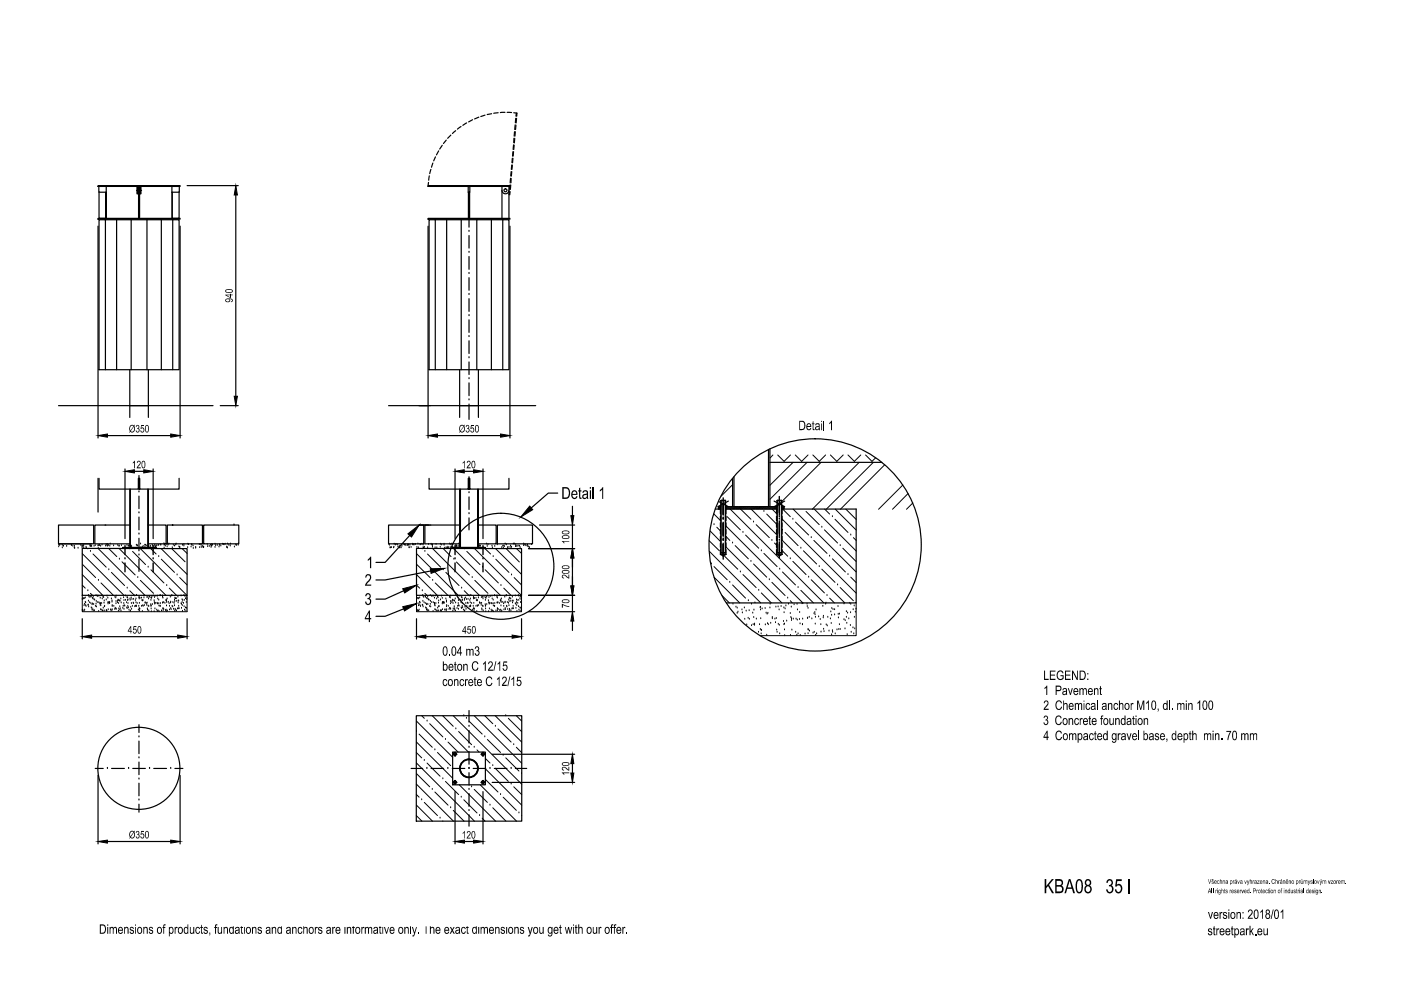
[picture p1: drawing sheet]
<svg xmlns="http://www.w3.org/2000/svg" width="297mm" height="210mm" viewBox="0 0 297 210" stroke-linecap="round" stroke-linejoin="round" font-family="sans-serif">
<!-- layer: 0 -->
<g fill="none" stroke="#000" stroke-width=".25">
<path d="M20.8 39.4h17.4v.1h-17.4zM21 39.5v1.3h1.5v-1.3M21 39.5h1.5M29 39.5h.3v1.6h-.3zM29.4 39.5v6.8h.2v-6.8M29.7 39.5h.2v1.6h-.2zM36.5 39.5h-.1M38 39.5v1.3h-1.5v5.5h1.5v-5.5M38 39.5l-1.6 .1 .1 6.7M39.7 39.4h10.8M90.8 39.4h17.3v.1h-17.3zM90.8 38.7v.7"/>
<path d="M91 37.3l-.1 .9M91.4 35.9l-.3 .9M91.8 34.6l-.3 .9M92.3 33.3l-.4 .8M93 32l-.5 .8M93.8 30.8l-.6 .8M94.6 29.7l-.6 .7M95.6 28.6l-.7 .7M96.6 27.7l-.7 .6M97.7 26.8l-.7 .6M98.9 26.1l-.8 .5M99.3 39.5h-.1"/>
<path d="M99.3 39.5h.3M99.5 39.5l.1 1.3h-.3v-1.2M100.2 25.4l-.8 .5M101.5 24.8l-.9 .4M102.8 24.4l-.9 .3M104.2 24.1l-.9 .2M105.6 23.9l-.9 .1M106.4 39.5v6.8M107.1 23.8l-1 .1M107.5 23.8l1 .1M107.9 39.5v6.8M108.1 39.2l-.1 1"/>
<path d="M108.2 37.8v1M108.3 39.2l-.1 1M108.4 37.8l-.1 1M108.4 36.4l-.1 .9M108.5 36.4l-.1 .9M108.5 35l-.1 .9M108.6 35l-.1 .9M108.6 33.6l-.1 .9M108.8 33.6l-.1 .9M108.8 32.2l-.1 .9M108.9 32.2l-.1 .9M108.9 30.7l-.1 1"/>
<path d="M108.9 23.9l.7 .1M109 29.3l-.1 1M109 30.8l-.1 .9M109.1 27.9l-.1 1M109.1 29.3v1M109.2 26.5l-.1 1M109.3 27.9l-.1 1M109.3 25.1v.9M109.4 24.6l.1-.6h.1v.6M109.4 26.5l-.1 1M109.5 25.1l-.1 1M20.8 46.3h17.4v.2h-17.4z"/>
<path d="M20.8 47.9v45M21 40.8v5.5h1.5v-5.5M21 46.6h17v31.8h-17zM22.3 46.5v.1M22.4 46.6v31.8M24.7 46.6v31.8M27.8 46.6v31.8M29 40.4h.1M29.3 40.4h.1M29.6 40.4h.1M29.9 40.4h.1M31.2 46.6v31.8"/>
<path d="M34.2 46.6v31.8M36.6 46.6v31.8M36.7 46.5v.1M38.2 47.9v45M50 41.3v42.7M90.8 46.3h17.3v.2h-17.3zM90.8 47.9v45M91 46.6h16.9v31.8h-16.9zM92.2 46.5v.1M92.3 46.6v31.8M94.7 46.6v31.8M97.8 46.6v31.8"/>
<path d="M99.3 40.8v5.5M99.4 58h.1M99.4 53.5h.1M99.4 49.1h.1M99.4 44.9v3.3M99.4 49.9v2.7M99.4 54.4v2.7M99.4 58.9v2.6M99.6 40.8v5.5M101.1 46.6v31.8M104.2 46.6v31.8M106.4 40.4a.74 .74 0 0 0 .8 .7 .74 .74 0 0 0 .7-.7"/>
<path d="M106.6 46.6v31.8M106.6 46.5v.1M108 40.6v.7h.1l.1-.7M108.1 47.9v45M27.5 78.4v7.6h4v-7.6M97.5 78.4v7.6h3.9v-7.6M99.4 75.8h.1M99.4 71.4h.1M99.4 66.9h.1M99.4 62.4h.1M99.4 63.3v2.7M99.4 67.8v2.7"/>
<path d="M99.4 72.2v2.8M99.4 76.7v2.7M12.4 86h32.8M22.8 92.4h13.4M26.5 99.4v14.8M27.5 86v2.5M28.5 99.9h2M31.5 86v2.5M32.5 99.4v14.8M46.7 86h3.8M82.4 86h31.2M92.8 92.4h13.3"/>
<path d="M96.5 99.4v14.8M97.5 86v2.5M98.4 99.9h2M99.4 84.8h.1M99.4 80.3h.1M99.4 81.2v2.7M99.4 85.7v3.2M101.4 86v2.5M102.4 99.4v14.8M162.9 95.4v12M163.2 98h23.8M163.2 95.2v12.2"/>
<path d="M12.4 111.3h7.5v4h-7.5zM12.4 115.3h7.1M17.4 116.3h22.3v9.9h-22.3zM20.8 101.4v7.2M21 101.4v2.3h8.3v-2.3M22.3 111.3h.1M26 116.1h6.9v.2h-6.9zM27.5 111.3h-7.4v4h7.4M27.5 103.7v12.4M27.6 103.7v12.4M29.4 101.4v2.3h.2v-2.3v2.3h8.4v-2.3M29.5 117.7h.1"/>
<path d="M29.5 113.2h.1M29.5 108.7h.1M29.5 104.3h.1M29.5 100.8v2.6M29.5 105.2v2.7M29.5 109.6v2.7M29.5 114.1v2.7M29.5 118.6v2.5M31.3 103.7v12.4M31.5 111.3h3.7v4h-3.7M31.5 103.7v12.4M35.5 111.3h7.4v4h-7.4z"/>
<path d="M36.5 111.3h.1M43.2 111.3h7.4v4h-7.4zM49.6 111.3h.1M82.4 111.3h7.4v4h-7.4zM86.9 113.5l-5.2 5.7h-2M88.3 116.3h22.3v9.9h-22.3zM88.9 111.3h1.9M91 101.4v2.3h8.3v-2.3v2.3h.3v-2.3v2.3h8.3v-2.3M96 116.1h6.9v.2h-6.9zM97.5 111.3h-7.4v4h7.4M97.5 103.7v12.4M97.6 103.7v12.4"/>
<path d="M99.4 108.9h.1M99.4 104.5h.1M99.4 101.1v2.5M99.4 105.4v2.6M99.4 109.8v2.5M101.3 103.7v12.4M101.4 111.3h3.8v4h-3.8M101.4 103.7v12.4M105.5 111.3h7.4v4h-7.4zM112.1 116.3h9.7M114.4 111.3h7.4M118.2 104.5h-2l-3.6 3.2"/>
<path d="M121.4 107.3v2M121.4 111.3v5M121.4 118.3v5.9M125.8 103.3v2.5M151.7 107.9h1.1M152.4 106.3l2 1.1M152.7 117.5h.2M152.7 107.4v1.6M152.7 109.5v.9M152.7 110.9v.9M152.7 112.3v.9M152.7 113.7v.9"/>
<path d="M152.7 115.1v1M152.7 116.5v1M152.7 117.5l.2 .1M152.8 107.4h-.5v.5M152.8 117.2h1M152.8 106.2h1M152.8 106.2v11M153 117.5h.2M153 117.7l.1 .1M153.2 117.8h.3M153.2 117.5h.2M153.5 117.5h.2"/>
<path d="M153.7 117.7l-.2 .1M153.8 117.5h.1M153.8 107.9h11M153.8 107.4h11M153.8 106.2v11M153.9 107.4v1.6M153.9 109.4v1M153.9 110.9v.9M153.9 112.3v.9M153.9 113.7v.9M153.9 115.1v1M153.9 116.5v1"/>
<path d="M153.9 117.5l-.1 .1M154.4 106.2l-2.2 1.2M155.3 101.5v5.9M155.6 101.1v6.3M164.1 106.2l2.3 1.2M164.6 117.5h.2M164.6 107.4v1.6M164.6 109.5v.9M164.6 110.9v.9M164.6 112.3v.9M164.6 113.7v.9M164.6 115.1v1"/>
<path d="M164.6 116.5v1M164.6 117.5l.2 .1M164.8 117.2h.9M164.8 106.2h.9M164.8 106.2v11M164.8 117.5h.3M164.8 117.7l.2 .1M165.1 117.8h.3M165.1 117.5h.3M165.4 117.5h.2M165.6 117.7l-.2 .1M165.7 107.4h.5v.5h-.5"/>
<path d="M165.7 106.2v11M165.7 117.5h.1M165.8 107.4v1.6M165.8 109.4v1M165.8 110.9v.9M165.8 112.3v.9M165.8 113.7v.9M165.8 115.1v1M165.8 116.5v1M165.8 117.5l-.1 .1M166.2 107.9h15.3v19.9h-27.5M166.4 106.2l-2.3 1.2"/>
<path d="M17.4 131.2v4.3M19.4 135h18.3M39.7 131.2v4.3M85.6 129.1l-3.9 1.6h-2M85.6 125.3l-3.9 1.7h-2M88.3 131.2v4.3M90.3 135h18.3M91.3 121.1l-9.6 1.9h-2M110.6 131.2v4.3M112.1 126.2h9.7M112.1 129.7h9.7M121.4 126.2v3.5"/>
<path d="M121.4 131.7v2M29.5 156.2h.1M29.5 153.7v1.6M29.5 157.1v2.7M88.3 151.8h22.3v22.3h-22.3zM96 159.5h6.9v6.9h-6.9zM96 159.9h.1M96.2 159.9h.1M96.3 159.9h.3M96.5 159.7h.1M96.5 159.5v.1M96.5 159.8v.3"/>
<path d="M96.7 159.9h.1M96.8 159.9h.1M99.4 158.4h.1M99.4 154h.1M99.4 150.7v2.4M99.4 154.9v2.7M99.4 159.3v2.7M102 159.9h.1M102.2 159.9h.1M102.3 159.9h.2M102.4 159.7h.1M102.4 159.5v.1"/>
<path d="M102.4 159.8v.3M102.7 159.9h.1M102.7 159.9h.2M104.4 159.9h17.4M20.2 162.9h1.7M20.8 164.4v14.5M22.8 162.9h.1M22.8 178.4h13.4M23.7 162.9h2.7M27.3 162.9h.1M28.2 162.9h2.6M29.5 160.7h.1"/>
<path d="M29.5 165.2h.1M29.5 169.6h.1M29.5 161.6v2.6M29.5 166.1v2.6M29.5 170.5v1.7M31.7 162.9h.1M32.6 162.9h2.7M36.2 162.9h.1M37.1 162.9h1.7M38.2 164.4v14.5M87.2 162.9h2.4M90.5 162.9h.1"/>
<path d="M91.4 162.9h2.7M95 162.9h.1M95.9 162.9h2.7M96 165.9h.1M96.2 165.9h.1M96.3 165.9h.3M96.5 166.1h.1M96.5 165.7h.1M96.5 160.2h.1M96.5 160.3v.1M96.5 165.5v.1M96.5 165.8v.2"/>
<path d="M96.5 166.2v.2M96.5 167.8v11.1M96.7 165.9h.1M96.8 165.9h.1M98.5 178.4h1.9M99.4 171.9h.1M99.4 167.4h.1M99.4 162.9h.1M99.4 163.8v2.7M99.4 168.3v2.7M99.4 172.7v2.5M100.3 162.9h2.7"/>
<path d="M102 165.9h.1M102.2 165.9h.1M102.3 165.9h.2M102.4 160.2h.1M102.4 166.1h.1M102.4 165.7h.1M102.4 160.3v.1M102.4 165.5v.1M102.4 165.8v.2M102.4 166.2v.2M102.4 167.8v11.1M102.7 165.9h.1"/>
<path d="M102.7 165.9h.2M103.9 162.9h.1M104.4 165.9h17.4M104.8 162.9h2.7M108.4 162.9h.1M109.3 162.9h2.4M121.4 161.9v2"/>
<circle cx="107.2" cy="40.4" r=".32"/>
<circle cx="172.8" cy="115.5" r="22.5"/>
<circle cx="106.2" cy="120.1" r="11.2"/>
<circle cx="96.5" cy="159.9" r=".32"/>
<circle cx="102.4" cy="159.9" r=".32"/>
<circle cx="29.4" cy="162.9" r="8.7"/>
<circle cx="96.5" cy="165.9" r=".32"/>
<circle cx="99.4" cy="162.9" r="1.84"/>
<circle cx="99.4" cy="162.9" r="1.97"/>
<circle cx="102.4" cy="165.9" r=".32"/>
</g>
<g fill="none" stroke="#000" stroke-width=".3">
<path d="M26.5 118.5h.1M26.5 115.7v1.9M26.5 119.4v1.8M32.5 118.5h.1M32.5 115.7v1.9M32.5 119.4v1.8M96.5 118.5h.1M96.5 115.7v1.9M96.5 119.4v1.8M102.4 118.5h.1M102.4 115.7v1.9M102.4 119.4v1.8"/>
<path d="M153.3 110.1h.1M153.3 114.5h.1M153.3 109.8h.1M153.3 114.3h.1M153.3 105.6v3.6M153.3 110.7v3M153.3 115.2v3.4M165.2 110.1h.1M165.2 114.5h.1M165.2 109.5h.1M165.2 114h.1M165.2 105.3v3.9"/>
<path d="M165.2 110.4v3.3M165.2 114.9v3.4M239.4 186.4v3"/>
</g>
<g fill="#000">
<path d="M28.5 97.7h.1v1.6h-.2v-1.3l-.2 .3zM28.9 90.2l.3-.1 .3 .3-.1 .4 .2 .2-.1 .5-.4 .2-.3-.3v-.1h.2a.27 .27 0 0 0 .4 .1 .27 .27 0 0 0-.1-.4l-.2-.1v-.2a.25 .25 0 0 0 .3-.1 .25 .25 0 0 0-.2-.3 .25 .25 0 0 0-.2 .2h-.2zM29.9 90.1h.6v.2h-.5v.4h.4l.2 .6-.2 .4h-.3l-.3-.3 .1-.1a.3 .3 0 0 0 .5 .2 .3 .3 0 0 0 0-.5l-.2-.2-.4 .1zM29.2 97.8l.3-.1 .3 .2v.5l-.6 .7h.6v.2h-.8l.1-.4 .5-.7a.26 .26 0 0 0-.1-.4 .26 .26 0 0 0-.3 .4h-.2zM98.1 98.1l.5-.4v1.6h-.2v-1.3l-.3 .3zM98.9 90.2l.2-.1 .3 .1 .1 .5-.2 .1 .2 .2 .1 .3-.2 .3-.3 .1-.3-.2-.1-.2h.2a.3 .3 0 0 0 .4 .2 .3 .3 0 0 0 .2-.4 .3 .3 0 0 0-.4-.2v-.2a.24 .24 0 0 0 .3-.1 .24 .24 0 0 0-.3-.3 .24 .24 0 0 0-.2 .2h-.1zM99.9 90.1h.6v.2h-.5l-.1 .4 .3-.1 .3 .3v.5l-.2 .3-.4-.1-.2-.3h.2a.29 .29 0 0 0 .4 .2 .29 .29 0 0 0 .1-.5l-.2-.2-.5 .1zM99.1 97.8l.4-.1 .3 .3-.1 .5-.6 .6h.7v.2h-.9l.7-1a.27 .27 0 0 0-.1-.4 .27 .27 0 0 0-.4 .3h-.1zM172.3 89.4l.2-.1v.5h.2v.1h-.2v1l.2 .1v.2a.31 .31 0 0 1-.4-.1 .31 .31 0 0 1 0-.3v-.9h-.2v-.1h.2zM174.6 89.2h.2v2h-.2zM176.2 89.2h.2v2h-.2v-1.6l-.4 .3v-.2zM119.1 114.7h1.6v.1h-1.2l.2 .4h-.2z"/>
<path d="M122.8 103.5l.2-.1v.6h.3v.2h-.3v1.2l.3 .1v.3a.42 .42 0 0 1-.5-.6v-1h-.2zM127.7 103.3h.2v2.5h-.2v-2l-.5 .4v-.3zM28.3 132.7h.6v.3h-.5v.4l.3-.1 .3 .3v.5l-.3 .3-.4-.1-.1-.4 .1 .1a.32 .32 0 0 0 .5 0 .32 .32 0 0 0 0-.4 .32 .32 0 0 0-.4-.1l-.2 .1zM77.6 126l.3-.2h.3l.4 .5v.3l-.3 .3 .4 .3v.7l-.3 .3-.5 .1-.4-.3-.1-.4 .2-.1 .4 .5 .4-.1v-.7l-.5-.1v-.3l.3-.1 .2-.3a.35 .35 0 0 0-.4-.4 .35 .35 0 0 0-.3 .4h-.3zM77.6 121.9l.7-.2 .4 .4-.1 .7-.9 1.1h1v.3h-1.3l.1-.4 .8-1 .1-.4a.39 .39 0 0 0-.4-.4 .39 .39 0 0 0-.3 .5h-.3zM78.5 118h.2v2.5h-.3v-1.9l-.4 .3v-.3zM95.2 138.8h.2v.2h-.2zM98.8 137.6h.2v.2l.2-.2h.3a.19 .19 0 0 0 .2 .2 .19 .19 0 0 0 .2-.2 .36 .36 0 0 1 .4 .1 .36 .36 0 0 1 .1 .3v1h-.2v-.9a.23 .23 0 0 0-.1-.3 .23 .23 0 0 0-.3 .1l-.1 1.1h-.2v-.9a.22 .22 0 0 0-.1-.3 .22 .22 0 0 0-.3 .1v1.1h-.3zM99.2 132.8h.6v.2h-.5l.1 .3a.51 .51 0 0 1 .5 .6 .51 .51 0 0 1-.6 .5l-.2-.3 .1-.2a.3 .3 0 0 0 .5 .2 .3 .3 0 0 0 0-.6l-.6 .1zM100.8 137.1l.2-.1 .4 .1 .2 .3v.3a.22 .22 0 0 0-.2 .3 .22 .22 0 0 0 .2 .2l.1 .4-.3 .4h-.6l-.2-.5h.2l.1 .1a.35 .35 0 0 0 .5 .1 .35 .35 0 0 0-.1-.6h-.3l.1-.2a.3 .3 0 0 0 .3-.3 .3 .3 0 0 0-.2-.3 .3 .3 0 0 0-.4 .3l-.1-.1zM119.1 128l1.6 .5v.2l-.8-.1-.6-.3v.5h-.2zM119.2 121.9h.6l.7 .6v-.7h.2v.9l-1.1-.7a.25 .25 0 0 0-.3 .2 .25 .25 0 0 0 .3 .3l-.1 .1a.39 .39 0 0 1-.4-.2 .39 .39 0 0 1 .1-.5z"/>
<path d="M93.9 144.2l.4-.2h.3l.2 .3-.1 .2a.36 .36 0 0 0-.6-.2 .36 .36 0 0 0 0 .6 .3 .3 0 0 0 .3 .4 .3 .3 0 0 0 .3-.4h.2l-.2 .5-.4 .1-.3-.2-.1-.3zM96.3 144h.1v.2l.3-.2 .5 .2v1.2h-.2v-.8a.27 .27 0 0 0-.2-.4 .27 .27 0 0 0-.3 .3l-.1 .9h-.1zM96.4 140.4l.2-.1v.5h.2v.2h-.2v.9l.2 .1v.2a.28 .28 0 0 1-.3-.1 .28 .28 0 0 1-.1-.3v-.8h-.1zM98.2 140.8h.2v.2l.2-.2a.4 .4 0 0 1 .5 0 .4 .4 0 0 1 0 .5v.9h-.1v-.9a.3 .3 0 0 0-.4-.3 .3 .3 0 0 0-.2 .4v.8h-.2zM97.6 144.1l.6-.1 .2 .4-.2 .1a.33 .33 0 0 0-.4-.3 .33 .33 0 0 0-.2 .5l.2 .5a.25 .25 0 0 0 .3 0 .25 .25 0 0 0 .1-.3h.2l-.2 .5-.3 .1-.3-.2-.2-.5zM98.6 144h.2v.2l.1-.2h.3l-.1 .3a.29 .29 0 0 0-.3 .1 .29 .29 0 0 0 0 .3v.7h-.2zM100.6 143.7l.2-.2v.5h.2v.2h-.2v.9l.2 .1v.2a.33 .33 0 0 1-.4-.4v-.8h-.1zM100.2 140.4l.3-.2h.5l.4 .4v.2h-.2l-.2-.3-.3-.1-.3 .2-.2 .4 .1 .7 .3 .3 .4-.1 .2-.4 .2 .1-.3 .6h-.6l-.4-.4-.1-.8zM102.8 140.2h.2v2h-.2v-1.5l-.4 .3v-.3zM103.2 143.7l.7-.3 .4 .3 .1 .3h-.3l-.2-.3h-.4l-.2 .3-.1 .6 .3 .6h.4l.3-.4h.2l-.4 .6h-.5l-.4-.3-.1-.9zM103.6 140.4l.4-.2 .4 .2 .1 .6-.8 1h.8v.2h-1l.1-.4 .6-.8a.33 .33 0 0 0-.1-.6 .33 .33 0 0 0-.4 .4h-.2zM105.1 140.2h.1l-.4 2h-.2z"/>
<path d="M105.8 143.5h.1v1.9h-.2v-1.5l-.3 .3v-.3zM105.9 140.2h.1v2h-.1v-1.5l-.4 .3v-.3zM106.8 140.2h.7v.3h-.6l-.1 .5 .5-.1 .3 .4v.6l-.4 .3h-.3l-.3-.2v-.3h.2a.38 .38 0 0 0 .6 .2 .38 .38 0 0 0-.1-.6l-.1-.2-.6 .2zM106.6 143.6l.5-.1 .3 .3v.5l-.7 .9h.7v.2h-1l.2-.4 .5-.7 .1-.4a.3 .3 0 0 0-.3-.2 .3 .3 0 0 0-.3 .3h-.2zM108 143.4h.2l-.5 2.1h-.1zM108.9 143.5h.1v1.9h-.2v-1.5l-.4 .3v-.2zM109.7 143.5h.8v.2h-.6l-.1 .6 .5-.1 .3 .4-.1 .5-.3 .3h-.5l-.2-.5h.2a.35 .35 0 0 0 .5 .3 .35 .35 0 0 0 .2-.5 .34 .34 0 0 0-.3-.4 .34 .34 0 0 0-.4 .2h-.1zM221.4 151.8h.6l.2 .3-.2 .5 .3 .3v.5l-.3 .3h-.4l-.2-.1-.2-.4 .2-.1 .2 .4a.38 .38 0 0 0 .5-.3 .38 .38 0 0 0-.5-.4l.1-.2 .3-.3a.29 .29 0 0 0-.2-.4 .29 .29 0 0 0-.4 .4l-.2-.1zM221.4 142.2h.2v1.7h.7v.3h-.9zM221.4 145.8l.6-.4v1.9h-.2v-1.5l-.3 .3zM221.4 148.7l.4-.2 .5 .2v.6l-.8 1h.8v.2h-1l.1-.4 .6-.8a.34 .34 0 0 0-.1-.6 .34 .34 0 0 0-.4 .4h-.2zM222.6 142.2h1.2v.2h-1v.6h.9v.2h-.9v.7h1v.3h-1.2z"/>
<path d="M224.2 142.4l.5-.3 .6 .3 .2 .3-.2 .1-.3-.4h-.3l-.3 .1-.2 .5 .1 .7 .4 .3 .6-.3v-.3h-.5v-.2h.7v.7l-.3 .2-.6 .1-.4-.3-.2-1zM223.9 152l.6-.3 .3 .1 .3 .4-.2 .1-.2-.3-.4-.1-.4 .5v.6l.3 .5h.4l.3-.5 .2 .1-.1 .3-.4 .3h-.4l-.4-.4-.1-1zM224 155.1l.6-.2 .5 .3 .1 .3h-.3l-.2-.4h-.4l-.3 .6 .1 .7 .2 .3h.4l.3-.5 .2 .1-.4 .6h-.6l-.3-.4-.1-.9zM224 148.7l.7-.2 .4 .4 .1 .2h-.2l-.2-.3-.5-.1-.3 .6v.6l.3 .4h.3l.4-.5 .2 .1-.4 .6h-.5l-.4-.4-.1-.8zM225.4 148.5h.2v.7l.5-.2 .2 .3 .1 1.2h-.3v-.9a.26 .26 0 0 0-.2-.3 .26 .26 0 0 0-.3 .2v1h-.2zM225.8 142.2h1.1v.2h-.9v.6h.9v.2h-.9v.7h1v.3h-1.2zM226.6 152.3h.2v.2l.3-.3 .4 .2v1.3h-.2v-.9a.3 .3 0 0 0-.3-.4 .3 .3 0 0 0-.2 .5v.8h-.2zM226.7 155.5h.1v.2l.3-.3 .4 .3 .3-.2a.39 .39 0 0 1 .4 .4v1h-.2v-.9a.27 .27 0 0 0-.3-.4 .27 .27 0 0 0-.2 .5v.8h-.2v-.9a.29 .29 0 0 0-.3-.3 .29 .29 0 0 0-.2 .5v.7h-.1zM226.4 145.9h.2l.3 1.2 .3-1.2h.3l-.5 1.4h-.1zM227.3 142.2h.2l.8 1.5v-1.5h.2v2h-.2l-.8-1.6v1.6h-.2zM227.9 149.1h.1v.2l.3-.2a.28 .28 0 0 1 .3-.1 .28 .28 0 0 1 .1 .3l.2-.3 .5 .1v1.4h-.2v-.9a.27 .27 0 0 0-.3-.3 .27 .27 0 0 0-.1 .4v.8h-.2v-1a.29 .29 0 0 0-.4-.2 .29 .29 0 0 0-.1 .5v.7h-.2zM227.9 152.4l.6-.1 .2 .3-.1 .1a.35 .35 0 0 0-.5-.2 .35 .35 0 0 0-.1 .6 .31 .31 0 0 0 .2 .4 .31 .31 0 0 0 .4-.3h.2v.1l-.3 .4h-.3l-.4-.2v-.7z"/>
<path d="M228.9 145.9h.1v.2l.3-.2 .4 .2 .3-.2h.3l.1 .3v1.1h-.1v-.8a.27 .27 0 0 0-.3-.4 .27 .27 0 0 0-.3 .4v.8h-.2v-.9a.23 .23 0 0 0-.1-.3 .23 .23 0 0 0-.3 .2v1h-.2zM228.9 152.3h.2v.2l.2-.3 .3 .1-.1 .3-.2-.1-.1 .1-.1 1.1h-.2zM230.3 149.2l.5-.2 .3 .4-.1 .1a.37 .37 0 0 0-.6-.1 .37 .37 0 0 0 0 .5v.2a.28 .28 0 0 0 .4 .2 .28 .28 0 0 0 .2-.3h.2l-.3 .5h-.4l-.2-.1-.1-.3zM230.9 151.9l.2-.1v.5h.2v.2h-.2v.9l.2 .1v.2a.3 .3 0 0 1-.3-.1 .3 .3 0 0 1-.1-.3v-.8h-.1zM231 155.6l.5-.2 .4 .3v.2h-.2a.28 .28 0 0 0-.3-.3 .28 .28 0 0 0-.3 .4v.4l.2 .3h.3l.1-.3h.2l-.2 .5-.3 .1-.4-.3-.1-.4zM231.9 145.9h.2v.2l.3-.2 .4 .1 .1 1.3h-.2v-.9a.29 .29 0 0 0-.4-.3 .29 .29 0 0 0-.1 .4v.8h-.3zM232.1 155.1l.2-.1v.5h.2v.2h-.2v.9l.2 .3a.31 .31 0 0 1-.3 0 .31 .31 0 0 1-.1-.4v-.8h-.2zM232.6 148.5h.1v2h-.1zM233.5 151.8l.4-.1v.2l-.3 .1v.3h.2v.2h-.2v1.2h-.2v-1.2h-.1zM233.2 145.6l.2-.2v.5h.2v.2h-.2v1l.2 .2a.32 .32 0 0 1-.3 0 .32 .32 0 0 1-.1-.4v-.8h-.1zM234.9 149.1h.2v.2l.2-.3 .5 .2v1.3h-.2v-.9a.29 .29 0 0 0-.3-.3 .29 .29 0 0 0-.2 .4v.8h-.2zM235.2 152.3h.2v.8a.28 .28 0 0 0 .2 .4 .28 .28 0 0 0 .3-.3l.1-.9h.1v1.4h-.1v-.2l-.3 .2-.4-.1z"/>
<path d="M236.4 152.3h.2v.2l.3-.3 .4 .2 .1 1.3h-.2v-.9a.3 .3 0 0 0-.3-.4 .3 .3 0 0 0-.3 .5v.8h-.2zM236.2 149.3l.2-.3h.4l.3 .4-.2 .1a.33 .33 0 0 0-.5-.2 .33 .33 0 0 0-.1 .5v.3a.29 .29 0 0 0 .4 .2 .29 .29 0 0 0 .2-.3h.2l-.2 .4h-.6l-.2-.3zM237 155.5h.2v.2a.24 .24 0 0 1 .1-.3 .24 .24 0 0 1 .3 .1v.2l-.4 .1v1.1h-.2zM237.2 148.5h.2v.7l.2-.1a.4 .4 0 0 1 .5 0 .4 .4 0 0 1 .1 .5v.9h-.2v-.9a.3 .3 0 0 0-.4-.3 .3 .3 0 0 0-.2 .4v.8h-.2zM238.8 155.5h.3l.3 1.1 .3-1.1h.2l-.4 1.4h-.2zM239.7 149.1h.2v.2a.24 .24 0 0 1 .1-.3 .24 .24 0 0 1 .3 .1v.2l-.4 .1v1.1h-.2zM240.2 151.9l.2-.1v.5h.2v.2h-.2v.9l.2 .3a.32 .32 0 0 1-.3-.1 .32 .32 0 0 1-.1-.3v-.8h-.2zM241.1 148.5h.3l.5 1.7 .4-1.7h.3v2h-.2v-1.7l-.5 1.7h-.1l-.5-1.7v1.7h-.2zM241.3 154.9h.2v2h-.2zM242.5 152.3h.2v.2l.3-.3 .4 .2v1.3h-.2v-.9a.31 .31 0 0 0-.3-.4 .31 .31 0 0 0-.2 .5v.8h-.2zM243.5 148.5h.1v2h-.2v-1.5l-.4 .3v-.3zM244.9 155.6l.3-.2 .4 .1 .1 .4h-.2a.24 .24 0 0 0-.1-.3 .24 .24 0 0 0-.3 .2 .24 .24 0 0 0 .2 .2l.4 .3v.5l-.6 .1-.3-.3 .2-.2a.27 .27 0 0 0 .3 .4 .27 .27 0 0 0 .2-.3 .27 .27 0 0 0-.3-.2l-.3-.3z"/>
<path d="M245.4 150.2h.3v.5l-.2 .2zM247.3 156.6h.2l-.1 .7zM247.9 148.5h.1v2h-.1zM248.4 150.2h.2v.3h-.2zM249.6 149.1h.2v.2l.1-.2a.35 .35 0 0 1 .5 .2l.3-.3 .4 .2v1.3h-.1v-1a.28 .28 0 0 0-.4-.2 .28 .28 0 0 0-.2 .4v.8h-.1v-1a.28 .28 0 0 0-.4-.2 .28 .28 0 0 0-.1 .4v.8h-.2zM251.9 149.1h.2v.2l.2-.3 .5 .2 .1 1.3h-.3v-.9a.3 .3 0 0 0-.3-.3 .3 .3 0 0 0-.2 .4v.8h-.2zM252.2 155.1l.2-.1v.5h.2v.2h-.2v1h.2v.2a.29 .29 0 0 1-.4 0 .29 .29 0 0 1 0-.4v-.8h-.1zM252.8 154.9h.2v.7l.4-.2 .3 .3v1.2h-.2v-.9a.3 .3 0 0 0-.3-.3 .3 .3 0 0 0-.2 .4v.8h-.2zM254.3 148.5h.2v2h-.2v-1.5l-.4 .3v-.3zM255.3 155.5h.1v.2a.35 .35 0 0 1 .4-.3 .35 .35 0 0 1 .3 .3v-.1a.37 .37 0 0 1 .5-.1 .37 .37 0 0 1 .2 .4v1h-.2v-.9a.28 .28 0 0 0-.3-.4 .28 .28 0 0 0-.2 .5v.8h-.2v-.9a.24 .24 0 0 0-.2-.4 .24 .24 0 0 0-.2 .3l-.1 1h-.1zM257.6 155.5h.2v.2l.3-.3 .4 .2v1.3h-.2v-.9a.3 .3 0 0 0-.3-.4 .3 .3 0 0 0-.2 .5v.8h-.2zM258.9 156.6h.2v.3h-.2z"/>
<path d="M260 155h1l-.6 1.9h-.2l.1-.6 .5-1.1h-.8zM263.1 155.5l.3 .1a.33 .33 0 0 1 .3-.2 .33 .33 0 0 1 .3 .3l.2-.2a.4 .4 0 0 1 .5 .4v1h-.2v-.9a.27 .27 0 0 0-.3-.4 .27 .27 0 0 0-.2 .5v.8h-.2v-.9a.27 .27 0 0 0-.3-.3 .27 .27 0 0 0-.1 .5v.7h-.3zM265 155.5h.2v.2a.35 .35 0 0 1 .3-.3 .35 .35 0 0 1 .4 .3v-.1a.37 .37 0 0 1 .4-.1 .37 .37 0 0 1 .2 .4v1h-.1v-.9a.28 .28 0 0 0-.3-.4 .28 .28 0 0 0-.2 .5v.8h-.2v-.9a.29 .29 0 0 0-.4-.3 .29 .29 0 0 0-.1 .5v.7h-.2zM28.9 176.3l.1-.1a.39 .39 0 0 1 .5 .2 .39 .39 0 0 1-.1 .5l.2 .2-.1 .5-.2 .2-.3-.1-.2-.4 .2 .1a.29 .29 0 0 0 .3 .1 .29 .29 0 0 0 .2-.3 .29 .29 0 0 0-.4-.2v-.2a.24 .24 0 0 0 .3-.1 .24 .24 0 0 0-.2-.3 .24 .24 0 0 0-.2 .2h-.2zM29.9 176.2h.6v.2h-.5v.4l.3-.1 .3 .2v.5l-.2 .3a.41 .41 0 0 1-.4 0 .41 .41 0 0 1-.2-.4h.1a.3 .3 0 0 0 .5 .2 .3 .3 0 0 0 0-.5l-.2-.1-.4 .1zM98.5 176.2l.1 1.6h-.2v-1.2l-.3 .2zM99 176.4l.4-.2 .3 .1v.6l-.6 .7h.7v.2h-.9l.7-1a.25 .25 0 0 0-.1-.4 .25 .25 0 0 0-.4 .3l-.1-.1zM119.2 162.7l.6-.1 .7 .6v-.6h.2v.8l-.3-.1-.7-.5a.25 .25 0 0 0-.4 .1 .25 .25 0 0 0 .3 .3v.2l-.4-.2zM119.1 163.8h1.6v.1h-1.2l.2 .3h-.2zM23.2 196.5h.2v.3l.1-.2a.34 .34 0 0 1 .3-.1 .34 .34 0 0 1 .3 .3l.3-.3 .4 .2v1.3h-.2v-1a.26 .26 0 0 0-.3-.3 .26 .26 0 0 0-.2 .4v.9h-.2v-1a.25 .25 0 0 0-.2-.3 .25 .25 0 0 0-.2 .3l-.1 1h-.2zM26.3 196.5h.2v.3l.3-.3 .4 .2 .1 1.3h-.2v-.9a.31 .31 0 0 0-.4-.4 .31 .31 0 0 0-.2 .5v.8h-.2zM27.6 196.7l.4-.2 .3 .2 .1 .2-.2 .1v-.2a.25 .25 0 0 0-.4-.1 .25 .25 0 0 0-.1 .3 .25 .25 0 0 0 .4 .1l.3 .3v.4l-.6 .2-.3-.3v-.1h.2a.28 .28 0 0 0 .3 .2 .28 .28 0 0 0 .2-.3 .28 .28 0 0 0-.4-.2l-.3-.2z"/>
<path d="M30.4 196.5h.2v.3v-.2a.42 .42 0 0 1 .6 0 .42 .42 0 0 1 .1 .5v.9h-.2v-1a.3 .3 0 0 0-.4-.3 .3 .3 0 0 0-.1 .5v.8h-.2zM31.6 196.7l.6-.2 .2 .3-.1 .2a.22 .22 0 0 0-.2-.3 .22 .22 0 0 0-.3 .1 .22 .22 0 0 0 .2 .3l.4 .2v.5l-.3 .2h-.3l-.3-.3v-.1h.3a.28 .28 0 0 0 .3 .3 .28 .28 0 0 0 .2-.4 .28 .28 0 0 0-.4-.2l-.3-.2zM34.7 196.1l.4-.1v.2l-.3 .1v.2h.3v.3h-.3v1.2h-.2v-1.2h-.1zM37 196.5h.2v.3l.2-.3 .3 .1-.1 .2a.28 .28 0 0 0-.4 .1 .28 .28 0 0 0 0 .3v.8h-.2zM40.3 196.5h.1v.9a.31 .31 0 0 0 .4 .4 .31 .31 0 0 0 .2-.5v-.8h.2v1.5h-.2v-.2l-.3 .2h-.3l-.1-.2zM41.5 196.7l.4-.2h.2l.3 .5h-.2a.28 .28 0 0 0-.3-.3 .28 .28 0 0 0-.2 .3v.6a.28 .28 0 0 0 .3 .2 .28 .28 0 0 0 .2-.3h.2v.1l-.2 .4h-.4l-.3-.2-.1-.4zM42.6 196.2l.2-.2v.5h.2v.3h-.2v.9l.3 .3h-.2l-.3-.1v-1.1h-.1zM43.2 196.7l.3-.2h.3l.2 .3-.1 .2a.26 .26 0 0 0-.3-.4 .26 .26 0 0 0-.2 .4 .26 .26 0 0 0 .3 .1l.4 .3-.1 .4-.3 .2h-.4l-.2-.3 .2-.1a.26 .26 0 0 0 .3 .2 .26 .26 0 0 0 .2-.4l-.6-.3zM44.4 197.7h.2l-.1 .7zM45.6 196.1l.5-.1v.2h-.3v.3h.2v.3h-.2v1.2h-.2v-1.2h-.2zM46.1 196.5h.3v.9a.3 .3 0 0 0 .3 .4 .3 .3 0 0 0 .2-.5v-.8h.2v1.5h-.2v-.2l-.2 .2-.5-.2zM47.4 196.5h.2v.3l.3-.3 .4 .2v1.3h-.2v-.9a.31 .31 0 0 0-.3-.4 .31 .31 0 0 0-.2 .5v.8h-.2z"/>
<path d="M51.1 196.2l.2-.2v.5h.2v.3h-.2v.9l.3 .3h-.2l-.3-.1v-1.1h-.1zM53.4 196.5h.2v.3l.3-.3 .4 .2 .1 1.3h-.2v-.9a.3 .3 0 0 0-.4-.3 .3 .3 0 0 0-.2 .4v.8h-.2zM54.7 196.7l.2-.2h.4l.2 .3-.2 .2a.27 .27 0 0 0-.2-.4 .27 .27 0 0 0-.3 .4 .27 .27 0 0 0 .4 .1l.3 .3-.1 .5-.6 .1-.2-.3 .2-.2a.25 .25 0 0 0 .1 .3 .25 .25 0 0 0 .3-.1 .25 .25 0 0 0-.1-.3l-.4-.3zM57.6 196.5h.2v.3l.3-.3 .4 .2v1.3h-.1v-.9a.3 .3 0 0 0-.4-.3 .3 .3 0 0 0-.2 .4v.8h-.2zM61.9 196.5h.2v.3l.3-.3 .4 .2 .1 1.3h-.2v-.9a.3 .3 0 0 0-.4-.3 .3 .3 0 0 0-.2 .4v.8h-.2zM63.2 196.8l.5-.3 .4 .3v.2h-.2a.34 .34 0 0 0-.5-.2 .34 .34 0 0 0-.1 .5v.2a.3 .3 0 0 0 .3 .3 .3 .3 0 0 0 .3-.3h.2l-.2 .4-.4 .1-.2-.1-.2-.4zM64.3 196h.2v.7l.3-.2 .4 .2v1.3h-.2v-1a.26 .26 0 0 0-.2-.3 .26 .26 0 0 0-.3 .3v1h-.2zM66.8 196.5h.1v.3l.2-.3 .3 .1-.1 .2a.28 .28 0 0 0-.3 .1 .28 .28 0 0 0-.1 .3v.8h-.1zM67.5 196.7l.3-.2h.3l.2 .3-.1 .2a.27 .27 0 0 0-.3-.4 .27 .27 0 0 0-.3 .4 .27 .27 0 0 0 .4 .1l.4 .3-.2 .5-.6 .1-.2-.4 .2-.1a.25 .25 0 0 0 .1 .3 .25 .25 0 0 0 .4-.1 .25 .25 0 0 0-.2-.3l-.1-.1a.45 .45 0 0 1-.3-.6zM70.4 196.5h.2v.3l.1-.3h.3v.3a.26 .26 0 0 0-.3 .1 .26 .26 0 0 0 0 .3v.8h-.3zM73.5 196.5h.2v.3l.3-.3 .4 .1 .1 1.4h-.2v-1a.29 .29 0 0 0-.4-.2 .29 .29 0 0 0-.2 .4v.8h-.2zM74.9 196h.4v.2h-.3v.3h.2v.3h-.2v1.2h-.2v-1.2h-.2v-.3h.2z"/>
<path d="M76.6 196.5h.2v.3l.2-.3 .3 .1-.1 .2a.28 .28 0 0 0-.4 .1 .28 .28 0 0 0 0 .3v.8h-.2zM77.3 196.5h.2v.3l.3-.3 .4 .3 .3-.3h.2l.2 .3v1.2h-.2v-.9a.27 .27 0 0 0-.2-.4 .27 .27 0 0 0-.3 .4v.9h-.2v-1a.23 .23 0 0 0-.1-.3 .23 .23 0 0 0-.3 .3v1h-.3zM80.5 196.2l.1-.2v.5h.3v.3h-.3l.1 1h.2v.2h-.2l-.2-.1v-1.1h-.2zM81.4 196.5h.2l.4 1.2 .3-1.2h.2l-.5 1.5h-.1zM85.7 196.5h.2v.3l.3-.3 .4 .2 .1 1.3h-.2v-.9a.3 .3 0 0 0-.4-.3 .3 .3 0 0 0-.2 .4v.8h-.2zM87 196h.2v2h-.2zM87.3 196.5h.2l.4 1.2 .3-1.2h.2l-.5 1.8-.2 .3-.2-.1-.1-.2h.2l.2-.3zM88.6 197.7h.3v.3h-.3zM89.7 196h1.3v.2h-.6v1.8h-.1v-1.8h-.6zM91.1 196h.3v.7l.4-.2 .3 .3v1.2h-.2v-.9a.3 .3 0 0 0-.3-.4 .3 .3 0 0 0-.2 .5v.8h-.3zM95.4 196.5h.2l.3 .5 .3-.5h.2l-.4 .7 .4 .8h-.2l-.3-.6-.3 .6h-.3l.5-.8zM97.9 196.7l.3-.2h.3l.3 .5h-.2a.36 .36 0 0 0-.6-.2 .36 .36 0 0 0 0 .6 .3 .3 0 0 0 .2 .4 .3 .3 0 0 0 .4-.3l.2 .1-.3 .4h-.3l-.3-.2-.2-.4z"/>
<path d="M99 196.2l.1-.2v.5h.3v.3h-.3v.9l.3 .1v.2a.26 .26 0 0 1-.4 0 .26 .26 0 0 1 0-.4v-.8h-.2zM101.9 196.5h.2v.3l.3-.3 .3 .3 .3-.3 .3 .1 .2 1.4h-.2v-1a.25 .25 0 0 0-.3-.2 .25 .25 0 0 0-.2 .3v.9h-.2v-1a.26 .26 0 0 0-.3-.3 .26 .26 0 0 0-.2 .4v.9h-.2zM105 196.5h.2v.3l.3-.3 .3 .2 .1 1.3h-.2v-1a.3 .3 0 0 0-.4-.3 .3 .3 0 0 0-.1 .5v.8h-.2zM106.2 196.7l.5-.2 .3 .2v.2l-.2 .1v-.2a.25 .25 0 0 0-.3-.1 .25 .25 0 0 0-.1 .3 .25 .25 0 0 0 .3 .1l.4 .3-.2 .5h-.6l-.2-.2 .2-.2a.27 .27 0 0 0 .1 .4 .27 .27 0 0 0 .4-.2 .27 .27 0 0 0-.1-.3l-.5-.2zM109.1 196.5h.1v.2a.43 .43 0 0 1 .6-.2 .43 .43 0 0 1 .2 .6v.9h-.2v-1a.27 .27 0 0 0-.3-.3 .27 .27 0 0 0-.2 .3l-.1 1h-.1zM110.3 196.7l.6-.2 .2 .4-.2 .1a.22 .22 0 0 0-.1-.3 .22 .22 0 0 0-.3 .1 .22 .22 0 0 0 .2 .3l.4 .3-.1 .5-.2 .1-.4-.1-.2-.3 .2-.1a.26 .26 0 0 0 .2 .3 .26 .26 0 0 0 .3-.2 .26 .26 0 0 0-.3-.3l-.4-.2zM111.9 196.5h.2l.3 1.2 .3-1.2h.2l-.5 1.8-.2 .3-.2-.1v-.2h.2l.1-.3zM114.3 196.5h.2v.9a.31 .31 0 0 0 .4 .4 .31 .31 0 0 0 .2-.5v-.8h.2v1.5h-.2v-.2l-.3 .2-.3-.1-.2-.2zM118.7 196.2l.2-.2v.5h.2v.3h-.2v.9l.2 .1v.2a.26 .26 0 0 1-.3 0 .26 .26 0 0 1-.1-.4v-.8h-.2zM119.8 196.5h.1l.3 1.2 .2-1.2h.3l.2 1.1 .2-1.1h.2l-.4 1.5h-.1l-.3-1.1-.2 1.1h-.2zM122 196.2l.2-.2v.5h.2v.3h-.2v.9l.2 .1-.1 .2-.3-.2v-1h-.1zM122.6 196h.2v.7l.4-.2 .3 .3v1.2h-.1v-.9a.29 .29 0 0 0-.4-.3 .29 .29 0 0 0-.2 .4v.8h-.2z"/>
<path d="M125.7 196.5h.2v1.1a.29 .29 0 0 0 .4 .1 .29 .29 0 0 0 .1-.4v-.8h.2v1.5h-.2v-.2l-.2 .2-.5-.1zM126.9 196.5h.2v.3l.2-.3 .3 .1-.1 .2a.26 .26 0 0 0-.4 .1 .26 .26 0 0 0 0 .3v.8h-.2zM129.7 196h.3v.2h-.2v.3h.2v.3h-.2v1.2h-.3v-1.2h-.1v-.3h.1zM130.2 196.1l.5-.1-.1 .2-.3 .1v.2h.3v.3h-.3v1.2h-.1v-1.2h-.2zM132 196.5h.1v.3l.2-.3h.2v.3a.27 .27 0 0 0-.3 0 .27 .27 0 0 0 0 .4v.8h-.2zM132.8 197.7h.2v.3h-.2zM221.5 186.4h.3v1.5l1.2-1.5h.4l-1 1.2 1.1 1.8h-.4l-.9-1.5-.4 .4v1.1h-.3zM234.7 186.6l.3-.2h.4l.4 .3 .2 .3-.1 .4-.3 .4 .4 .2 .1 .6-.2 .5-.5 .3-.5-.1-.3-.4-.1-.3 .3-.1 .2 .5 .2 .1 .5-.2v-.8l-.6-.2v-.3l.5-.1 .1-.5-.2-.3h-.3l-.2 .1-.1 .4-.3-.1zM236.6 186.4h1.2v.4h-.9l-.1 .8 .3-.2 .5 .1 .4 .7-.1 .7-.4 .4h-.7l-.4-.3v-.4l.3-.1 .1 .4a.56 .56 0 0 0 .7 0 .56 .56 0 0 0 .1-.7l-.3-.5h-.3l-.3 .3-.3-.1zM256.2 197l.6-.2 .2 .4h-.2a.23 .23 0 0 0-.3-.2 .23 .23 0 0 0-.2 .3 .23 .23 0 0 0 .4 .1l.3 .2v.5l-.6 .2-.3-.2v-.2l.2-.1a.27 .27 0 0 0 .2 .4 .27 .27 0 0 0 .3-.3 .27 .27 0 0 0-.3-.3l-.4-.3zM256.1 186.4l.4 .9 .2-.9h.1l-.3 1zM256.1 193.4h.2l.4 1.1 .3-1.1h.2l-.4 1.4h-.2z"/>
<path d="M256.9 188.4l.1 1zM257.2 188.4l.1 1zM257.3 196.5l.2-.2v.5h.2v.2h-.2v1l.2 .3a.32 .32 0 0 1-.3-.1 .32 .32 0 0 1-.1-.3v-.9h-.1zM257.7 188.7h.3l-.2 .1v.6zM257.9 196.8h.2v.2l.1-.2 .3 .1-.1 .2a.28 .28 0 0 0-.3 .1 .28 .28 0 0 0 0 .3v.8h-.2zM258.1 186.8l.1-.1a.17 .17 0 0 1 .2 0 .17 .17 0 0 1 0 .2 .21 .21 0 0 0-.3 .1 .21 .21 0 0 0 .3 .3l.2-.2a.32 .32 0 0 1-.5 .2 .32 .32 0 0 1 0-.5zM258.6 193.4h.1v.2l.2-.2h.2v.2a.31 .31 0 0 0-.3 .1 .31 .31 0 0 0 0 .4v.7h-.2zM258.7 186.4v.4a.18 .18 0 0 1 .3-.2 .17 .17 0 0 1 .1 .2v.6h-.1v-.6h-.3v.6zM259 188.4v.4a.21 .21 0 0 1 .3-.2 .21 .21 0 0 1 .1 .3l-.1 .5v-.5l-.2-.1-.1 .6zM259.4 193.5l.3-.1a.33 .33 0 0 1 .4 .3l-.1 .1-.2-.2a.24 .24 0 0 0-.4 .2 .24 .24 0 0 0 .4 .2 .47 .47 0 0 1 .4 .6 .47 .47 0 0 1-.6 .3 .47 .47 0 0 1-.4-.5h.3a.25 .25 0 0 0 .2 .3 .25 .25 0 0 0 .3-.3 .25 .25 0 0 0-.3-.2l-.4-.3zM259.2 186.7h.5v.7l-.1-.6h-.2l-.2 .6zM259.6 188.5l.2 .2-.1 .6 .1 .1-.2-.1z"/>
<path d="M259.8 188.8a.18 .18 0 0 1 .3-.2 .18 .18 0 0 1 .1 .2h-.2v.1a.23 .23 0 0 1 .3 .1 .23 .23 0 0 1-.2 .4 .23 .23 0 0 1-.3-.2l.2 .1 .2-.1-.3-.2zM260.7 188.7h.3l-.2 .2v.5zM261.4 186.7h.3l-.2 .2v.5zM261.1 196.5l.2-.2v.5h.2v.2h-.2v1l.2 .1v.2a.23 .23 0 0 1-.3 0 .23 .23 0 0 1 0-.3l-.1-1h-.1zM261.7 188.7h.4v.1h-.3l.2 .2a.24 .24 0 0 1 .1 .2 .24 .24 0 0 1-.2 .2 .24 .24 0 0 1-.2-.2l.3 .1v-.2a.27 .27 0 0 1-.3-.1 .27 .27 0 0 1 0-.3zM262.2 193.4h.1v.2l.2-.2a.41 .41 0 0 1 .5 0 .41 .41 0 0 1 .1 .5v.9h-.2v-.8a.27 .27 0 0 0-.2-.4 .27 .27 0 0 0-.3 .3l-.1 .9h-.1zM262.3 186.7l.3 .5 .2-.5-.2 .7zM262.9 188.7h.3l-.2 .2v.5zM263.2 188.7h.1l.1 .5 .2-.5h.1l-.2 .7h-.1zM263.8 186.7l.3 .5 .2-.5-.2 .7zM264.2 196.8h.2v.2l.1-.2h.2l.1 .3a.28 .28 0 0 0-.4 .1 .28 .28 0 0 0 0 .3v.8h-.2zM264.4 186.7h.1l.1 .6 .2-.6h.1l-.4 1-.1-.1 .2-.2z"/>
<path d="M264.9 196.3h.2v1.1l.5-.6h.2l-.4 .6 .5 .9h-.3l-.3-.7-.2 .7h-.2zM265 186.4l.1 .4a.17 .17 0 0 1 .2-.2 .17 .17 0 0 1 .1 .2l.1 .6h-.2v-.6h-.2l-.1 .6zM265.1 189.2l.1 .2zM264.8 192.9l.4-.1 .4 .3v.6l-.8 .9h.8v.2h-1.1l.1-.3 .7-.9a.33 .33 0 0 0-.1-.6 .33 .33 0 0 0-.4 .4h-.2zM265.6 186.7h.3l-.2 .2v.5zM266.1 198h.2v.3h-.2zM266.4 188.7h.3l-.2 .2v.5zM266.6 186.7h.4l-.3 .6h.3v.1h-.5l.4-.6zM267.4 188.5l.2 .2-.1 .6 .1 .1-.2-.1zM267.6 192.8h.2v2h-.2v-1.5l-.4 .3v-.3zM267.8 186.7l.4 .1v.6l-.1-.6h-.2l-.1 .6zM267.9 196.8h.2v.9a.32 .32 0 0 0 .3 .4 .32 .32 0 0 0 .2-.5v-.8h.2v1.5h-.2v-.2l-.2 .2h-.3l-.2-.2z"/>
<path d="M268.4 188.7h.3l.1 .2a.22 .22 0 0 0-.4 0 .22 .22 0 0 0 .2 .3l.1-.1a.21 .21 0 0 1-.2 .3 .21 .21 0 0 1-.2-.3zM269 187.2l.1 .2zM268.9 188.5l.2 .2-.1 .6 .1 .1-.2-.1zM269.9 192.8h.1l-.4 2h-.2zM270 188.7h.1a.23 .23 0 0 1 .3 0 .23 .23 0 0 1 .1 .2l-.1 .5v-.6h-.2l-.2 .6zM269.7 186.5l.4-.1 .2 .2-.5-.1-.1 .2 .1 .6 .5-.2-.2 .3h-.4l-.1-.3zM270.4 186.4l.1 .4 .2-.2 .2 .2v.6h-.1l-.1-.6h-.2l-.1 .6zM271 186.7h.4l-.3 .1v.6h-.1zM271.6 188.4h.3l-.2 .1 .1 .2-.1 .1v.6l-.2-.6zM272 186.7l.1 .1a.17 .17 0 0 1 .2-.2 .17 .17 0 0 1 .2 .2v.6h-.1l-.1-.6h-.2l-.1 .6zM271.9 192.8h.2v2h-.2v-1.5l-.4 .3v-.3zM272.5 188.7v.1a.21 .21 0 0 1 .3-.1 .21 .21 0 0 1 .1 .2v.5h-.1v-.6h-.2l-.1 .6z"/>
<path d="M273.3 186.7h.4v.7h-.1v-.6h-.3v.6zM273.7 188.7l.2 .6 .1-.1v-.5h.2v.7l-.1-.1a.21 .21 0 0 1-.3 .1 .21 .21 0 0 1-.1-.3zM274.3 188.7h.4v.1h-.3v.1a.24 .24 0 0 1 .3 .2 .24 .24 0 0 1-.2 .3 .24 .24 0 0 1-.3-.2l.3 .1 .1-.2a.28 .28 0 0 1-.3-.1 .28 .28 0 0 1 0-.3zM274.9 188.5l.1 .2v.6l.1 .1-.2-.1zM275.2 188.7h.3l-.2 .1v.6zM275.4 186.7h.3l-.2 .1v.6zM276.4 186.7h.7l.1 .7-.2-.6-.2 .1v.5l-.1-.6h-.2l-.1 .6zM276.4 188.4l.1 1zM277.2 186.7h.2l.1 .6 .3-.6-.4 1-.1-.1 .2-.2zM277.9 186.7h.4l-.1 .2v-.1h-.2v.1a.25 .25 0 0 1 .3 .2 .25 .25 0 0 1-.2 .3 .25 .25 0 0 1-.3-.2l.2 .1 .2-.1-.3-.2zM278.2 188.7l.2-.1 .2 .2h-.3v.1a.24 .24 0 0 1 .4 .2 .24 .24 0 0 1-.2 .3 .24 .24 0 0 1-.3-.3l.3 .2-.3-.3zM278.4 186.4l.1 1z"/>
<path d="M279.2 186.7l.3 .5 .2-.5-.2 .7zM279.6 188.7l.1 .1a.21 .21 0 0 1 .3-.1 .21 .21 0 0 1 .1 .2v.5h-.1v-.6h-.3l-.1 .6zM280.2 189.2l.1 .2zM280.4 186.7l.4 .1a.18 .18 0 0 1 .3-.2 .18 .18 0 0 1 .1 .3v.5l-.1-.6h-.3v.6v-.6h-.2l-.2 .6zM281.6 186.7h.1l.1 .5 .2-.5h.1l-.2 .7h-.1zM282.2 186.7h.4l-.4 .6h.5v.1h-.5l.3-.6zM283.3 186.7h.4l-.2 .1v.6h-.2zM284.4 186.7l.3 .1a.2 .2 0 0 1 .3-.2 .2 .2 0 0 1 .1 .3v.5l-.1-.6h-.2l-.1 .6v-.6h-.2l-.1 .6zM285.3 187.2l.1 .2z"/>
<path d="M47.8 61.5l.5-.2h.7l.3 .2 .1 .3-.4 .3h-.9l-.3-.3zM48 61.5l-.1 .1 .1 .3h.9a.26 .26 0 0 0 .3-.3 .26 .26 0 0 0-.4-.1z"/>
<path d="M47.8 63.5l.3-.2h1l.2 .2 .1 .3-.3 .3-.2-.2a.26 .26 0 0 0 .3-.3 .26 .26 0 0 0-.4-.2h-.2l.1 .1a.5 .5 0 0 1-.3 .6 .5 .5 0 0 1-.6-.3zM48 63.5a.31 .31 0 0 0 .2 .4 .31 .31 0 0 0 .4-.2l-.1-.3z"/>
<path d="M47.8 62.5h1v-.2h.2v.2h.4v.1h-.4v.5h-.2zM48 62.6l.8 .4v-.4z"/>
<path d="M27.6 90.2l.6-.1 .2 .1 .1-.2 .1 .1-.1 .2 .1 .8-.4 .6h-.3l-.3-.1-.1 .2-.1-.2 .2-.2-.2-.7zM27.8 90.3l-.2 .4v.6l.7-.9-.2-.2zM28.4 90.5l-.6 1 .2 .1 .4-.3z"/>
<path d="M30.1 97.9l.4-.2 .3 .3v.8l-.2 .5-.5-.1-.1-.3zM30.3 97.9l-.2 .4 .1 .6a.29 .29 0 0 0 .4 .1 .29 .29 0 0 0 0-.4v-.5z"/>
<path d="M30.9 90.2l.3-.1 .3 .3v1l-.3 .3h-.2l-.2-.4zM31 90.3l-.1 .9a.24 .24 0 0 0 .2 .4 .24 .24 0 0 0 .3-.3v-.6a.29 .29 0 0 0-.1-.4 .29 .29 0 0 0-.3 0z"/>
<path d="M97.5 90.4l.3-.3 .5 .1 .2-.2 .1 .1-.2 .2 .2 .9-.3 .4-.4 .1-.3-.1-.1 .2zM97.7 90.3l-.2 .3 .1 .7 .7-.9-.3-.2zM98.3 90.5l-.6 .9 .1 .1h.3l.2-.2z"/>
<path d="M100.1 97.8l.1-.1a.62 .62 0 0 1 .6 .9l-.1 .4a.37 .37 0 0 1-.4 .3 .37 .37 0 0 1-.3-.5zM100.2 97.9v1a.23 .23 0 0 0 .2 .2 .23 .23 0 0 0 .2-.3v-.8z"/>
<path d="M100.8 90.2l.5-.1 .2 .4v.8l-.3 .4-.3-.1-.2-.3zM101 90.2l-.1 .3v.7a.27 .27 0 0 0 .3 .4 .27 .27 0 0 0 .1-.5v-.6z"/>
<path d="M169.5 89.2h.8l.4 .4v1l-.3 .5-.9 .1zM169.6 89.4v1.6h.6l.3-.5v-.8l-.4-.3z"/>
<path d="M171.1 89.9l.2-.2 .6 .2 .1 .6h-.8l.3 .5 .5-.3-.3 .5h-.4l-.2-.2-.2-.3zM171.4 89.9l-.2 .4h.6a.31 .31 0 0 0-.1-.3 .31 .31 0 0 0-.3-.1z"/>
<path d="M172.9 89.9l.2-.2h.5l.2 .2 .1 1.3h-.2l-.1-.2-.4 .2a.48 .48 0 0 1-.3-.6 .48 .48 0 0 1 .6-.3 .27 .27 0 0 0-.1-.4 .27 .27 0 0 0-.4 .3h-.2zM173.1 90.6v.1a.31 .31 0 0 0 .3 .4 .31 .31 0 0 0 .2-.5v-.1z"/>
<path d="M174.1 89.2h.2v.3h-.2zM174.1 89.8h.2v1.4h-.2z"/>
<path d="M119.2 103.3h1.1l.4 .4 .2 1.2-.2 .5-.4 .3-1.1 .1zM119.5 103.6v1.9l.8-.1 .3-.7-.1-.9-.2-.2z"/>
<path d="M119.2 113.7l.3-.2h.9l.3 .2v.3l-.3 .2-.8 .1-.5-.3zM119.4 113.7l-.1 .1a.39 .39 0 0 0 .6 .3h.2a.3 .3 0 0 0 .5-.3 .3 .3 0 0 0-.5-.2z"/>
<path d="M119.2 112.7l.5-.2h.7l.3 .1v.4l-.5 .3h-.7l-.3-.2zM119.4 112.7a.36 .36 0 0 0 .1 .4 .36 .36 0 0 0 .5 0h.3a.22 .22 0 0 0 .3-.2 .22 .22 0 0 0-.3-.2z"/>
<path d="M121.3 104.2l.3-.2h.4l.4 .5v.4h-1v.3a.38 .38 0 0 0 .4 .4 .38 .38 0 0 0 .4-.4l.2 .2-.4 .4h-.3l-.4-.2-.2-.5zM121.6 104.2l-.2 .5h.8l-.2-.5z"/>
<path d="M123.6 104.2l.5-.3 .4 .1 .3 1.8h-.3v-.2l-.5 .2-.5-.2v-.7l.5-.2a.31 .31 0 0 0 .4-.2 .31 .31 0 0 0-.2-.4 .31 .31 0 0 0-.4 .2l-.1 .2h-.2zM123.8 105v.1a.35 .35 0 0 0 .3 .5 .35 .35 0 0 0 .3-.5v-.2z"/>
<path d="M125.1 103.3h.2v.3h-.2zM125.1 104h.2v1.8h-.2z"/>
<path d="M27.7 132.7h.1v1.1h.2v.1h-.2v.4h-.1v-.4h-.6zM27.7 133l-.4 .8h.4z"/>
<path d="M29.3 132.8h.5l.2 .5-.1 .7-.2 .4-.4-.1-.1-.3-.1-.7zM29.4 132.9l-.1 .9a.29 .29 0 0 0 .3 .4 .29 .29 0 0 0 .2-.5v-.7z"/>
<path d="M78.2 129.4h.2v1.6h.3v.3h-.3v.6h-.2v-.6h-.9v-.3zM78.2 129.9l-.6 1.1h.6z"/>
<path d="M94 137.2l.5-.2 .3 .4 .1 1.1-.4 .6-.4-.1-.2-.4v-.9zM94.2 137.3l-.1 1.2a.34 .34 0 0 0 .4 .3 .34 .34 0 0 0 .2-.5v-.7a.29 .29 0 0 0-.2-.3 .29 .29 0 0 0-.3 0z"/>
<path d="M95.8 137.2l.6-.2 .3 .4v1.1l-.3 .6-.4-.1-.2-.3zM96.1 137.3l-.2 .3 .1 .9a.31 .31 0 0 0 .4 .3 .31 .31 0 0 0 .1-.5v-.9l-.2-.2z"/>
<path d="M97.6 137h.1v1.3h.3v.2h-.3v.5h-.1v-.5h-.7zM97.6 137.4l-.5 .9h.5z"/>
<path d="M98.6 132.7h.1v1.1h.2l-.2 .6h-.1v-.4h-.6zM98.6 133l-.4 .8h.4z"/>
<path d="M100.2 132.8a.65 .65 0 0 1 .7 .9l-.2 .6-.5-.1-.2-.9zM100.4 132.9l-.2 .3v.7a.23 .23 0 0 0 .3 .3 .23 .23 0 0 0 .2-.4v-.7z"/>
<path d="M119.3 121l1-.2 .4 .3v.3l-.3 .3-1-.1a.33 .33 0 0 1-.3-.3 .33 .33 0 0 1 .2-.3zM119.3 121.1a.4 .4 0 0 0 .2 .4 .4 .4 0 0 0 .4 0h.5a.29 .29 0 0 0 .1-.5 .29 .29 0 0 0-.5 0z"/>
<path d="M119.2 120l.3-.1h.8l.4 .2v.3l-.3 .2-.8 .1-.5-.3zM119.4 120.1l-.1 .1a.39 .39 0 0 0 .6 .3h.2a.3 .3 0 0 0 .5-.3 .3 .3 0 0 0-.5-.2z"/>
<path d="M119.3 127.2l1-.1 .4 .2v.3l-.3 .3h-.9l-.4-.3zM119.3 127.3a.29 .29 0 0 0 .1 .4 .29 .29 0 0 0 .4 0h.6a.29 .29 0 0 0 .1-.4 .29 .29 0 0 0-.5-.1z"/>
<path d="M93.9 140.2h.2v.7l.2-.2 .5 .2 .1 .4-.1 .7a.36 .36 0 0 1-.3 .2 .36 .36 0 0 1-.4-.2v.2h-.2zM94.3 141l-.2 .2v.6a.37 .37 0 0 0 .6 .1 .37 .37 0 0 0 0-.6l-.2-.3z"/>
<path d="M95.1 144.1l.5-.1 .4 .3v.7l-.4 .5-.3-.1-.3-.3v-.6zM95.3 144.3l-.1 .1v.6a.32 .32 0 0 0 .4 .3 .32 .32 0 0 0 .2-.5v-.4a.26 .26 0 0 0-.2-.2 .26 .26 0 0 0-.3 .1z"/>
<path d="M95.3 140.8h.5l.3 .5v.2h-.8l.1 .4a.28 .28 0 0 0 .3 .1 .28 .28 0 0 0 .2-.2h.2l-.3 .4-.6-.1-.1-.8zM95.4 141l-.1 .3h.6a.31 .31 0 0 0-.2-.4 .31 .31 0 0 0-.3 .1z"/>
<path d="M97.1 140.9l.5-.2 .4 .4v.8l-.4 .3h-.3l-.3-.3-.1-.4zM97.3 141l-.2 .3 .1 .4a.37 .37 0 0 0 .5 .2 .37 .37 0 0 0 .1-.5l-.2-.4z"/>
<path d="M99.5 144.1l.5-.1 .3 .5v.3h-.8v.1a.32 .32 0 0 0 .3 .4 .32 .32 0 0 0 .3-.3l.2 .1-.3 .3-.3 .1-.3-.2-.1-.8zM99.7 144.2l-.2 .4h.6a.33 .33 0 0 0-.4-.4z"/>
<path d="M101.2 144.2l.6-.2 .4 .3v.5h-.9l.1 .2a.3 .3 0 0 0 .3 .3 .3 .3 0 0 0 .3-.3h.2l-.2 .4-.4 .1-.3-.1-.2-.4zM101.4 144.3l-.1 .3h.7l-.1-.2a.28 .28 0 0 0-.2-.2 .28 .28 0 0 0-.3 .1z"/>
<path d="M222 154.9h.1v1.3h.2v.2h-.2v.5h-.2v-.5h-.7v-.2zM221.9 155.3l-.5 .9h.5z"/>
<path d="M223.8 145.4h.9l.3 .3v.4l-.2 .4h-.8v.8h-.2zM224 145.6v.7h.5a.34 .34 0 0 0 .3-.3 .34 .34 0 0 0-.3-.4z"/>
<path d="M225.5 152.4l.5-.1 .3 .3 .1 .6-.3 .5h-.4l-.4-.3v-.7zM225.6 152.5l-.1 .4 .1 .6a.49 .49 0 0 0 .6-.3 .49 .49 0 0 0-.1-.5l-.2-.3z"/>
<path d="M225.5 155.6l.5-.2 .4 .5v.6l-.3 .4h-.4l-.3-.3-.1-.7zM225.7 155.7l-.1 .2v.6a.39 .39 0 0 0 .6 .1 .39 .39 0 0 0 0-.6 .33 .33 0 0 0-.5-.3z"/>
<path d="M225.3 146l.4-.1 .4 .1 .2 1.3h-.2l-.1-.1-.5 .2-.2-.3a.5 .5 0 0 1 .6-.6 .26 .26 0 0 0-.1-.4 .26 .26 0 0 0-.3 .3l-.2-.1zM225.5 146.8a.31 .31 0 0 0 .3 .4 .31 .31 0 0 0 .2-.5z"/>
<path d="M226.7 149.3l.2-.3h.4l.3 .5v.3h-.8v.2a.3 .3 0 0 0 .3 .3 .3 .3 0 0 0 .3-.2h.2l-.3 .4h-.4l-.2-.2-.1-.4zM227 149.3l-.2 .3h.6a.31 .31 0 0 0-.1-.3 .31 .31 0 0 0-.3 0z"/>
<path d="M227.7 146.1l.2-.2h.4l.3 .6v.2h-.8v.1a.32 .32 0 0 0 .3 .4 .32 .32 0 0 0 .3-.3h.2l-.2 .4-.4 .1-.2-.1-.2-.3zM227.9 146.1l-.1 .4h.6a.35 .35 0 0 0-.1-.4 .35 .35 0 0 0-.4 0z"/>
<path d="M228.5 155.5h.2v.1l.4-.2 .4 .5-.1 .8-.3 .3-.4-.3v.8h-.2zM228.9 155.7l-.2 .7a.34 .34 0 0 0 .4 .3 .34 .34 0 0 0 .2-.5v-.1a.31 .31 0 0 0-.1-.4 .31 .31 0 0 0-.3 0z"/>
<path d="M228.9 142.2h.8l.5 .5v.9l-.5 .5-.8 .1zM229.1 142.4v1.5h.6l.3-.4v-.7l-.3-.4z"/>
<path d="M229.7 148.5h.2v.3h-.2zM229.7 149.1h.2v1.4h-.2z"/>
<path d="M229.8 155.6l.3-.2 .5 .2 .1 1.3h-.2v-.2l-.4 .3-.4-.2v-.6l.4-.1a.26 .26 0 0 0 .3-.3 .26 .26 0 0 0-.2-.2 .26 .26 0 0 0-.3 .2l-.2 .1zM230 156.3a.3 .3 0 0 0 .2 .5 .3 .3 0 0 0 .3-.5z"/>
<path d="M229.7 152.4l.4-.2 .2 .1 .4 .5v.3h-.9a.33 .33 0 0 0 .3 .4 .33 .33 0 0 0 .4-.3l.2 .1-.4 .4-.6-.1-.1-.3zM230 152.4l-.2 .5h.7l-.1-.3z"/>
<path d="M230.5 142.7h.3v.3h-.3zM230.5 143.9h.3v.3h-.3z"/>
<path d="M230.8 146l.6-.1 .3 .4v.4h-.9l.1 .1a.32 .32 0 0 0 .3 .4 .32 .32 0 0 0 .3-.3l.2 .1-.3 .3-.3 .1-.3-.2-.2-.7zM231 146.1l-.2 .4h.7l-.1-.4z"/>
<path d="M231.4 149.3l.2-.3h.4l.2 .3 .1 1.2h-.2v-.2l-.5 .2a.48 .48 0 0 1-.3-.6 .48 .48 0 0 1 .7-.3 .27 .27 0 0 0-.2-.4 .27 .27 0 0 0-.3 .3h-.2zM231.5 149.9v.1a.31 .31 0 0 0 .4 .4 .31 .31 0 0 0 .2-.5v-.1z"/>
<path d="M231.6 152.3h.6l.3 .4v.4h-.9l.2 .3a.26 .26 0 0 0 .3 .1 .26 .26 0 0 0 .2-.2h.2v.1l-.3 .3-.6-.1-.2-.7zM231.8 152.5l-.2 .4h.7l-.1-.4z"/>
<path d="M232.7 155.6l.6-.2 .4 .5v.3l-.9 .1a.33 .33 0 0 0 .3 .4 .33 .33 0 0 0 .4-.3l.2 .1-.3 .4-.3 .1-.4-.3-.1-.3zM233 155.7l-.2 .4h.7v-.2a.3 .3 0 0 0-.2-.2 .3 .3 0 0 0-.3 0z"/>
<path d="M234.1 152.3h.6l.2 .3v.8l-.3 .3h-.5l-.2-.4v-.6zM234.3 152.5l-.2 .3 .2 .7a.49 .49 0 0 0 .5-.3 .49 .49 0 0 0-.1-.5l-.2-.3z"/>
<path d="M233.7 149.2l.3-.2 .6 .2 .1 1.3h-.3v-.2l-.2 .2-.6-.1v-.5l.5-.2a.26 .26 0 0 0 .3-.3 .26 .26 0 0 0-.3-.2 .26 .26 0 0 0-.3 .3h-.2zM233.8 150a.3 .3 0 0 0 .4 .4 .3 .3 0 0 0 .2-.5v-.1z"/>
<path d="M234.1 155.5l.3-.1 .3 .2v-.7h.2v2h-.2v-.2l-.4 .3-.3-.3-.2-.7zM234.1 155.7v.7a.34 .34 0 0 0 .4 .3 .34 .34 0 0 0 .2-.5v-.2a.31 .31 0 0 0-.2-.3 .31 .31 0 0 0-.4 0z"/>
<path d="M235.8 155.6l.5-.2 .2 .2v-.1h.2v1.7l-.3 .3h-.3l-.3-.2v-.3l.1 .1a.34 .34 0 0 0 .5 .1 .34 .34 0 0 0 .1-.5l-.2 .2-.5-.2-.1-.3zM236.1 155.7l-.2 .7a.34 .34 0 0 0 .5 .2 .34 .34 0 0 0 .1-.5l-.2-.5z"/>
<path d="M238.5 149.2l.3-.2 .6 .2 .1 .9-.3 .4h-.4l-.3-.1-.1-.3zM238.8 149.3l-.2 .4 .1 .5a.4 .4 0 0 0 .5 0 .4 .4 0 0 0 .1-.6l-.2-.3z"/>
<path d="M238.4 151.7h.2v2h-.2v-.2l-.4 .2-.3-.2-.1-.8 .3-.4 .3-.1 .2 .2zM237.9 152.5l-.1 .6a.34 .34 0 0 0 .5 .4 .34 .34 0 0 0 .1-.5v-.2a.31 .31 0 0 0-.1-.3 .31 .31 0 0 0-.4 0z"/>
<path d="M237.9 155.5l.4-.1 .3 .2 .1 1.3-.2-.2-.3 .3-.5-.2v-.5l.4-.2a.26 .26 0 0 0 .3-.3 .26 .26 0 0 0-.2-.2 .26 .26 0 0 0-.3 .2l-.2 .1zM237.9 156.4a.3 .3 0 0 0 .4 .3 .3 .3 0 0 0 .2-.4z"/>
<path d="M239 152.3l.4-.1 .4 .1 .1 1.4h-.2v-.2l-.3 .2h-.4l-.2-.4a.67 .67 0 0 1 .8-.5 .3 .3 0 0 0-.2-.4 .3 .3 0 0 0-.3 .3h-.2zM239.2 153.1a.28 .28 0 0 0 .2 .4 .28 .28 0 0 0 .2-.4v-.1z"/>
<path d="M240.7 151.7h.3v.3h-.3zM240.7 152.3h.3v1.4h-.3z"/>
<path d="M240.2 155.6l.3-.2 .3 .1 .3 .5v.2h-.9l.1 .3a.3 .3 0 0 0 .3 .2 .3 .3 0 0 0 .3-.3l.2 .1-.2 .4-.4 .1-.3-.2-.2-.3zM240.3 155.7l-.1 .4h.7l-.1-.2a.28 .28 0 0 0-.2-.3 .28 .28 0 0 0-.3 .1z"/>
<path d="M241.4 152.3h.5l.3 .3v.8l-.3 .3h-.5l-.2-.4v-.4zM241.6 152.5l-.2 .3 .2 .7a.49 .49 0 0 0 .5-.3 .49 .49 0 0 0-.1-.5l-.2-.3z"/>
<path d="M242.4 154.9h.2v.7l.4-.2 .4 .4v.6l-.4 .6-.4-.3v.2h-.2zM242.8 155.6l-.2 .3v.4a.35 .35 0 0 0 .5 .4 .35 .35 0 0 0 .1-.6l-.1-.4z"/>
<path d="M244.3 148.6h.6l.2 .4v1l-.3 .5h-.4l-.3-.4v-.9zM244.5 148.7l-.2 .4v1a.3 .3 0 0 0 .5 .2 .3 .3 0 0 0 .1-.5v-.7a.29 .29 0 0 0-.1-.3 .29 .29 0 0 0-.3-.1z"/>
<path d="M243.8 155.5l.5-.1 .2 .2 .1 1.3h-.2v-.2l-.3 .3-.4-.2v-.6l.4-.1a.26 .26 0 0 0 .3-.2 .26 .26 0 0 0-.2-.3 .26 .26 0 0 0-.3 .2l-.3 .1zM243.8 156.4a.3 .3 0 0 0 .3 .4 .3 .3 0 0 0 .3-.5l-.1-.1z"/>
<path d="M246 155.7l.5-.3 .5 .5v.3h-.9l.1 .3a.3 .3 0 0 0 .3 .2 .3 .3 0 0 0 .3-.3l.2 .1-.2 .4-.4 .1-.3-.2-.1-.3zM246.3 155.7l-.1 .4h.6v-.2a.29 .29 0 0 0-.2-.2 .29 .29 0 0 0-.3 0z"/>
<path d="M246.7 149.2l.2-.2 .5 .2v-.7h.2v2h-.2v-.2l-.2 .2-.5-.1-.2-.4zM246.9 149.3l-.1 .2v.6a.29 .29 0 0 0 .4 .2 .29 .29 0 0 0 .2-.4l-.1-.6z"/>
<path d="M248.5 155.6l.5-.2 .2 .2v-.7h.2v2h-.2v-.2l-.2 .3-.5-.2-.1-.3zM248.8 155.7l-.2 .7a.33 .33 0 0 0 .5 .3 .33 .33 0 0 0 .1-.5v-.2a.32 .32 0 0 0-.4-.3z"/>
<path d="M249.8 155.6l.5-.2 .4 .5v.3l-.8 .1a.33 .33 0 0 0 .2 .4 .33 .33 0 0 0 .4-.3l.2 .1-.3 .4-.3 .1-.3-.3-.2-.3zM250 155.7l-.1 .4 .6-.1a.31 .31 0 0 0-.1-.3 .31 .31 0 0 0-.4 0z"/>
<path d="M251 155.5h.1v.1l.4-.2 .4 .5-.1 .8-.3 .3-.4-.3v.8h-.1zM251.3 155.6l-.2 .3v.5a.34 .34 0 0 0 .5 .3 .34 .34 0 0 0 .2-.5l-.1-.4z"/>
<path d="M251.4 148.5h.2v.3h-.2zM251.4 149.1h.2v1.4h-.2z"/>
<path d="M255.1 148.7l.4-.2 .4 .3v1.3l-.3 .4h-.4l-.2-.4-.1-.8zM255.3 148.7l-.2 .5 .1 .9a.33 .33 0 0 0 .4 .2 .33 .33 0 0 0 .2-.5l-.1-1z"/>
<path d="M256.4 148.6l.5-.1 .3 .5v1.1l-.3 .4h-.4l-.3-.5v-1zM256.5 148.7l-.1 .6v.7a.29 .29 0 0 0 .3 .4 .29 .29 0 0 0 .3-.4v-1.1l-.2-.2z"/>
<path d="M257.1 154.9h.2v.3h-.2zM257.1 155.5h.2v1.4h-.2z"/>
<path d="M261.5 155.1l.5-.1 .3 .4-.1 1.2-.3 .4-.4-.1-.2-.4-.1-.9zM261.6 155.2l-.1 .3v.9a.31 .31 0 0 0 .4 .3 .31 .31 0 0 0 .1-.5v-.9z"/>
<path d="M27.7 176.2l.5-.1 .2 .2 .1-.2 .1 .1-.1 .2 .1 1-.4 .4-.6-.2-.1 .2-.1-.1 .2-.2-.2-.7zM27.8 176.3l-.2 .6v.5l.7-.9-.2-.2zM28.4 176.6l-.7 .9 .1 .1h.3l.3-.2z"/>
<path d="M30.9 176.3l.4-.1 .2 .2v1a.39 .39 0 0 1-.5 .3 .39 .39 0 0 1-.2-.5zM31 176.3l-.1 1a.24 .24 0 0 0 .2 .3 .24 .24 0 0 0 .3-.3v-.7a.26 .26 0 0 0-.1-.2 .26 .26 0 0 0-.3-.1z"/>
<path d="M100 176.4l.4-.2 .4 .4v.8l-.3 .4-.4-.1-.1-.2zM100.2 176.4l-.1 .9a.28 .28 0 0 0 .3 .4 .28 .28 0 0 0 .2-.5v-.5a.25 .25 0 0 0-.1-.3 .25 .25 0 0 0-.3 0z"/>
<path d="M119.2 161.8l.4-.2h.8l.3 .2v.3l-.3 .3h-.9l-.3-.2zM119.3 161.8a.43 .43 0 0 0 .2 .5 .43 .43 0 0 0 .5-.1h.2a.23 .23 0 0 0 .4-.1 .23 .23 0 0 0-.3-.3z"/>
<path d="M21.2 196h.9l.3 .4v1l-.3 .5-.9 .1zM21.4 196.2v1.6l.6-.1 .2-.3v-.8l-.3-.4z"/>
<path d="M22.7 196h.2v.3h-.2zM22.7 196.5h.2v1.5h-.2z"/>
<path d="M25.2 196.6l.3-.1 .3 .1 .3 .4v.3h-.9l.1 .3a.3 .3 0 0 0 .3 .2 .3 .3 0 0 0 .3-.3l.2 .1-.4 .4-.6-.2-.1-.8zM25.3 196.8l-.1 .3h.7l-.1-.2a.29 .29 0 0 0-.2-.2 .29 .29 0 0 0-.3 .1z"/>
<path d="M28.7 196h.1v.3h-.1zM28.7 196.5h.1v1.5h-.1z"/>
<path d="M29.2 196.8l.3-.3 .6 .3v.8l-.3 .4h-.3l-.3-.2zM29.4 196.8l-.1 .8a.37 .37 0 0 0 .6 .1 .37 .37 0 0 0 0-.6v-.1a.29 .29 0 0 0-.2-.3 .29 .29 0 0 0-.3 .1z"/>
<path d="M33.4 196.8l.3-.3 .5 .3 .1 .8-.3 .4h-.3l-.3-.2zM33.6 196.8l-.1 .8a.37 .37 0 0 0 .6 .1 .37 .37 0 0 0 0-.6v-.1a.29 .29 0 0 0-.2-.3 .29 .29 0 0 0-.3 .1z"/>
<path d="M35.8 196.5h.2v.3l.2-.3h.3l.3 .5-.1 .9-.3 .1-.4-.1v.6h-.2zM36.2 196.7l-.2 .3v.5a.31 .31 0 0 0 .3 .3 .31 .31 0 0 0 .3-.4l-.1-.6z"/>
<path d="M37.8 196.8l.4-.3 .5 .2 .1 .8-.3 .5h-.4l-.3-.2zM38 196.8l-.1 .6a.36 .36 0 0 0 .5 .4 .36 .36 0 0 0 .2-.6v-.2a.34 .34 0 0 0-.6-.2z"/>
<path d="M39.8 196h.1v2h-.1v-.2l-.5 .2-.3-.2-.1-.8 .3-.5h.3l.3 .2zM39.3 196.8l-.1 .7a.34 .34 0 0 0 .4 .3 .34 .34 0 0 0 .2-.6l-.2-.4z"/>
<path d="M49.4 196h.2v2h-.2v-.2l-.4 .2-.4-.2v-.8l.3-.5h.3l.2 .2zM48.9 196.8l-.1 .7a.34 .34 0 0 0 .4 .3 .34 .34 0 0 0 .2-.6v-.2a.31 .31 0 0 0-.2-.2 .31 .31 0 0 0-.3 0z"/>
<path d="M49.9 196.7l.3-.2 .5 .1 .1 1.4h-.2v-.2l-.3 .2-.4-.1-.1-.5 .4-.3a.26 .26 0 0 0 .4-.1 .26 .26 0 0 0-.2-.4 .26 .26 0 0 0-.3 .2l-.1 .2h-.2zM50 197.4a.31 .31 0 0 0 .4 .4 .31 .31 0 0 0 .2-.5z"/>
<path d="M51.7 196h.2v.3h-.2zM51.7 196.5h.2v1.5h-.2z"/>
<path d="M52.3 196.6l.4-.1 .5 .4v.7l-.4 .4-.4-.1-.2-.3v-.7zM52.5 196.8l-.2 .3 .2 .6a.46 .46 0 0 0 .5-.2 .46 .46 0 0 0 0-.5l-.3-.3z"/>
<path d="M56.4 196.7l.4-.2 .5 .2 .1 1.3h-.2l-.1-.2-.2 .2-.5-.1-.1-.5 .5-.3a.26 .26 0 0 0 .3-.1 .26 .26 0 0 0-.2-.4 .26 .26 0 0 0-.3 .2v.2h-.3zM56.6 197.4a.28 .28 0 0 0 .3 .4 .28 .28 0 0 0 .2-.4v-.1z"/>
<path d="M59 196.6l.4-.1 .2 .2v-.7h.2v2h-.2v-.2l-.4 .2-.3-.2-.1-.8zM59.1 196.8l-.1 .7a.34 .34 0 0 0 .5 .2 .34 .34 0 0 0 .1-.5l-.2-.4z"/>
<path d="M60.7 196.7l.4-.2 .5 .2 .1 1.3h-.2v-.2l-.4 .2-.4-.1v-.5l.4-.3a.25 .25 0 0 0 .3-.1 .25 .25 0 0 0-.2-.3 .25 .25 0 0 0-.3 .2v.1h-.2zM61 197.4a.28 .28 0 0 0 0 .4 .28 .28 0 0 0 .4-.1 .28 .28 0 0 0-.1-.4z"/>
<path d="M65.6 196.7l.4-.2 .5 .3v.8l-.3 .4h-.3l-.4-.3-.1-.7zM65.8 196.8l-.1 .7a.37 .37 0 0 0 .5 .3 .37 .37 0 0 0 .1-.6v-.2a.31 .31 0 0 0-.2-.2 .31 .31 0 0 0-.3 0z"/>
<path d="M69.3 196.7l.3-.2 .5 .2 .1 1.3h-.2v-.2l-.4 .2-.3-.1-.1-.5 .4-.3a.25 .25 0 0 0 .3-.1 .25 .25 0 0 0-.2-.3 .25 .25 0 0 0-.3 .2v.1h-.2zM69.5 197.4a.29 .29 0 0 0 .2 .4 .29 .29 0 0 0 .2-.5z"/>
<path d="M71.3 196.6l.4-.1 .4 .3 .1 .5h-.9l.2 .5h.3l.2-.3 .2 .1-.4 .4-.4-.1-.2-.3-.1-.6zM71.5 196.8l-.2 .3h.7l-.2-.3z"/>
<path d="M73 196h.2v.3h-.2zM73 196.5h.2v1.5h-.2z"/>
<path d="M75.4 196.7l.5-.2 .4 .3 .1 .8-.3 .4h-.4l-.3-.3-.1-.7zM75.7 196.8l-.2 .2v.5a.37 .37 0 0 0 .5 .3 .37 .37 0 0 0 .2-.6v-.2a.32 .32 0 0 0-.5-.2z"/>
<path d="M79.2 196.7l.4-.2 .5 .2 .1 1.3h-.2v-.2l-.4 .2-.4-.1v-.6l.4-.2a.26 .26 0 0 0 .3-.2 .26 .26 0 0 0-.3-.3 .26 .26 0 0 0-.2 .3v.1h-.2zM79.4 197.4a.3 .3 0 0 0 .3 .4 .3 .3 0 0 0 .2-.4v-.1z"/>
<path d="M81.1 196h.1v.3h-.1zM81.1 196.5h.1v1.5h-.1z"/>
<path d="M82.7 196.7l.5-.2 .3 .2 .2 .3v.3h-.9v.3a.3 .3 0 0 0 .4 .2 .3 .3 0 0 0 .2-.3l.3 .1-.4 .4-.6-.2-.1-.3zM83 196.8l-.2 .3h.6v-.3z"/>
<path d="M84.6 196.6l.4-.1 .5 .4-.1 .9-.3 .2-.4-.1-.2-.3v-.7zM84.8 196.8l-.2 .3 .2 .6a.46 .46 0 0 0 .5-.2 .46 .46 0 0 0 0-.5l-.3-.3z"/>
<path d="M92.5 196.7l.4-.2 .4 .2 .1 .3v.3h-.9l.1 .3a.3 .3 0 0 0 .3 .2 .3 .3 0 0 0 .3-.3l.2 .1-.4 .4-.5-.2-.2-.3zM92.7 196.8l-.2 .3h.7l-.2-.3z"/>
<path d="M94.3 196.8l.5-.3 .4 .4 .1 .4h-.9v.3a.3 .3 0 0 0 .4 .2 .3 .3 0 0 0 .2-.3l.3 .1-.3 .3-.4 .1-.2-.1-.2-.3zM94.5 196.8l-.1 .3 .6-.1a.34 .34 0 0 0-.5-.2z"/>
<path d="M96.6 196.7l.6-.2 .3 .2 .1 1.3h-.2l-.1-.2-.3 .2-.4-.1v-.6l.4-.2a.24 .24 0 0 0 .3-.1 .24 .24 0 0 0-.2-.3 .24 .24 0 0 0-.3 .1l-.1 .2h-.1zM96.8 197.4a.3 .3 0 0 0 .3 .4 .3 .3 0 0 0 .2-.4v-.1z"/>
<path d="M100.9 196h.2v2l-.2-.2a.51 .51 0 0 1-.7 .1 .51 .51 0 0 1-.1-.7l.2-.6 .3-.1 .3 .2zM100.5 196.8l-.2 .2v.6a.33 .33 0 0 0 .5 .1 .33 .33 0 0 0 .1-.4l-.1-.5z"/>
<path d="M101.4 196h.2v.3h-.2zM101.4 196.5h.2v1.5h-.2z"/>
<path d="M103.8 196.7l.3-.2h.3l.3 .5v.3h-.8v.2a.32 .32 0 0 0 .3 .3 .32 .32 0 0 0 .3-.3l.2 .1-.3 .4-.6-.2-.1-.8zM104 196.8l-.1 .3h.6v-.1a.28 .28 0 0 0-.2-.3 .28 .28 0 0 0-.3 .1z"/>
<path d="M107.3 196h.2v.3h-.2zM107.3 196.5h.2v1.5h-.2z"/>
<path d="M107.8 196.8l.4-.3 .5 .3 .1 .8-.3 .4h-.3l-.4-.2zM108 196.8v.8a.38 .38 0 0 0 .5 .1 .38 .38 0 0 0 .1-.6 .34 .34 0 0 0-.2-.3 .34 .34 0 0 0-.4 0z"/>
<path d="M113.2 196.7l.4-.2 .4 .3 .1 .8-.4 .4-.4-.1-.2-.3zM113.4 196.8l-.2 .7a.37 .37 0 0 0 .5 .3 .37 .37 0 0 0 .2-.6v-.2a.31 .31 0 0 0-.2-.2 .31 .31 0 0 0-.3 0z"/>
<path d="M116.2 196.7l.3-.2 .4 .2 .2-.2v1.7l-.2 .3-.4 .1-.3-.2v-.3l.3 .2a.37 .37 0 0 0 .4-.1 .37 .37 0 0 0 0-.4l-.1 .2-.6-.2-.1-.3zM116.4 196.8l-.1 .7a.36 .36 0 0 0 .6 .2 .36 .36 0 0 0 0-.6v-.1a.31 .31 0 0 0-.1-.2 .31 .31 0 0 0-.4 0z"/>
<path d="M117.5 196.7l.6-.2 .3 .5v.3h-.8v.3a.3 .3 0 0 0 .3 .2 .3 .3 0 0 0 .3-.3l.2 .1-.4 .4-.5-.2-.2-.7zM117.7 196.8l-.1 .3h.6l-.1-.3z"/>
<path d="M121.5 196h.2v.3h-.2zM121.5 196.5h.2v1.5h-.2z"/>
<path d="M124.5 196.7l.5-.2 .4 .3v.8l-.3 .4h-.3l-.3-.3-.1-.7zM124.8 196.8l-.2 .2v.5a.37 .37 0 0 0 .5 .3 .37 .37 0 0 0 .2-.6l-.1-.2a.32 .32 0 0 0-.4-.2z"/>
<path d="M128.3 196.7l.5-.2 .4 .4v.7l-.3 .4h-.4l-.2-.3-.1-.6zM128.6 196.8l-.2 .7a.38 .38 0 0 0 .5 .2 .38 .38 0 0 0 .2-.5l-.2-.4z"/>
<path d="M130.8 196.7l.3-.2h.3l.3 .6v.2h-.8v.3a.3 .3 0 0 0 .4 .2 .3 .3 0 0 0 .2-.3l.2 .1-.2 .3-.4 .1-.2-.1-.2-.3zM131 196.8l-.1 .3 .6-.1a.34 .34 0 0 0-.5-.2z"/>
<path d="M223.7 186.4h1.3l.3 .4 .1 .6-.4 .4 .3 .1 .2 .4v.6l-.2 .3-.6 .2h-1zM224 186.8v.8h.9l.2-.3a.44 .44 0 0 0-.6-.5zM224 188v1h.7a.51 .51 0 0 0 .5-.6 .51 .51 0 0 0-.6-.4z"/>
<path d="M226.6 186.4h.3l1 3h-.4l-.2-.9h-1l-.3 .9h-.3zM226.8 186.7l-.4 1.5h.8z"/>
<path d="M228.3 186.6l.3-.2h.4l.3 .1 .3 .7-.1 1.6-.2 .5-.4 .1-.5-.1-.3-.7-.1-1.2zM228.6 186.8l-.2 .4-.1 1.2 .2 .6 .3 .1 .4-.2 .1-.4-.1-1.5a.37 .37 0 0 0-.6-.2z"/>
<path d="M230.2 186.5l.6-.1 .6 .5v.5l-.4 .4 .3 .1 .2 .8-.2 .5-.5 .2-.6-.1-.3-.5v-.6l.4-.4-.3-.4v-.5zM230.3 187.2a.45 .45 0 0 0 .9 0 .45 .45 0 0 0-.9 0zM230.5 187.9l-.2 .3-.1 .5 .2 .3 .4 .1 .3-.3v-.5l-.2-.4z"/>
<path d="M256.4 188.4l.4 1-.2-.3h-.3l-.2 .3zM256.5 188.5l-.2 .5h.3z"/>
<path d="M256.9 186.7h.4l-.1 .2-.2-.1v.1a.23 .23 0 0 1 .3 .2 .23 .23 0 0 1-.1 .3 .23 .23 0 0 1-.3-.2l.1 .1 .3-.1-.4-.3zM256.9 186.4l.2 .1 .2-.1-.1 .2z"/>
<path d="M257.5 186.7l.3-.1 .2 .3v.2h-.4a.16 .16 0 0 0 0 .2 .18 .18 0 0 0 .3-.2v.1a.32 .32 0 0 1-.5 0 .32 .32 0 0 1 .1-.5zM257.6 186.8v.2h.3z"/>
<path d="M258.1 188.4l.1 .1zM258.1 188.7h.1v.7h-.1z"/>
<path d="M257.4 193.5l.6-.1 .4 .6v.2h-.9v.2a.32 .32 0 0 0 .3 .2 .32 .32 0 0 0 .3-.3l.3 .1-.4 .4-.6-.1-.1-.3zM257.6 193.6l-.1 .4h.6l-.1-.4z"/>
<path d="M258.4 188.7h.4v.6a.24 .24 0 0 1-.2 .3 .24 .24 0 0 1-.3-.2 .21 .21 0 0 0 .3 .1 .21 .21 0 0 0 .1-.2 .21 .21 0 0 1-.3 0 .21 .21 0 0 1-.1-.2zM258.4 189a.2 .2 0 0 0 .4 0 .2 .2 0 0 0-.4 0z"/>
<path d="M258.8 196.9l.5-.1 .3 .6v.2l-.8 .1a.33 .33 0 0 0 .2 .4 .33 .33 0 0 0 .4-.3l.2 .1v.1l-.4 .3-.5-.2-.1-.8zM259 197l-.2 .4h.6l-.2-.4z"/>
<path d="M259.9 186.7h.4l.1 .7-.2-.1a.24 .24 0 0 1-.3 .1 .24 .24 0 0 1-.1-.4 .24 .24 0 0 1 .4 0v-.2l-.4 .1zM260 187.1a.16 .16 0 0 0 .3 0 .16 .16 0 0 0-.3 0z"/>
<path d="M260.4 192.8h.2v.3h-.2zM260.4 193.4h.2v1.4h-.2z"/>
<path d="M260 196.9l.5-.1 .4 .5v.3h-.9v.2a.32 .32 0 0 0 .3 .3 .32 .32 0 0 0 .3-.3l.3 .1-.3 .4h-.4l-.3-.2-.1-.8zM260.2 197l-.2 .4h.6l-.1-.4z"/>
<path d="M260.8 186.7l.1 .1a.32 .32 0 0 1 .4 .1 .32 .32 0 0 1-.1 .5l-.3-.1-.1 .3zM260.9 186.8v.1a.21 .21 0 0 0 0 .3 .21 .21 0 0 0 .3-.1v-.3z"/>
<path d="M261 193.5l.6-.1 .3 .3v.7l-.2 .4h-.5l-.2-.1-.1-.4zM261.2 193.6l-.1 .2v.6a.35 .35 0 0 0 .5 .2 .35 .35 0 0 0 .1-.5v-.4z"/>
<path d="M261.2 188.7a.29 .29 0 0 1 .3 0 .29 .29 0 0 1 .1 .3h-.4l.1 .3 .2-.2a.25 .25 0 0 1-.3 .3 .25 .25 0 0 1-.1-.4zM261.2 188.8v.2h.3l-.1-.2z"/>
<path d="M261.7 196.8h.2v.2l.2-.2 .4 .1 .2 .5-.1 .6-.2 .3h-.3l-.2-.2v.7h-.2zM262 197.1l-.1 .6a.33 .33 0 0 0 .4 .4 .33 .33 0 0 0 .2-.5v-.3a.31 .31 0 0 0-.2-.3 .31 .31 0 0 0-.3 .1z"/>
<path d="M261.8 186.8l.2-.2 .2 .1 .1 .7-.2-.1a.23 .23 0 0 1-.3 0 .23 .23 0 0 1 0-.3 .23 .23 0 0 1 .3 0v-.2l-.4 .1zM261.9 187.1a.16 .16 0 0 0 .3 0 .16 .16 0 0 0-.3 0zM262 186.4h.2l-.2 .2z"/>
<path d="M262.3 188.8a.28 .28 0 0 1 .3-.1 .28 .28 0 0 1 .2 .3h-.5a.18 .18 0 0 0 .2 .3 .18 .18 0 0 0 .2-.2 .25 .25 0 0 1-.4 .3 .25 .25 0 0 1 0-.4zM262.4 188.8l-.1 .2h.4l-.1-.2z"/>
<path d="M263 186.7a.23 .23 0 0 1 .3 0 .23 .23 0 0 1 .1 .2v.5l-.1-.1a.25 .25 0 0 1-.3 0 .25 .25 0 0 1 0-.3 .25 .25 0 0 1 .3-.1v-.1l-.4 .1zM263.1 187.1h-.1a.17 .17 0 0 0 .2 .2 .17 .17 0 0 0 .1-.3z"/>
<path d="M263.4 193.4h.3v.3h-.3zM263.4 194.5h.3v.3h-.3z"/>
<path d="M263.1 196.9l.6-.1 .2 .2v1.3h-.2v-.2l-.2 .2a.46 .46 0 0 1-.6-.5 .46 .46 0 0 1 .7-.4 .27 .27 0 0 0-.2-.4 .27 .27 0 0 0-.3 .3h-.2zM263.2 197.7a.27 .27 0 0 0 0 .4 .27 .27 0 0 0 .4-.1l.1-.4z"/>
<path d="M263.8 188.8l.3-.2 .2 .4h-.4a.23 .23 0 0 0 .1 .3 .23 .23 0 0 0 .3-.1 .31 .31 0 0 1-.5 .1 .31 .31 0 0 1 0-.5zM263.9 188.8v.2h.3l-.1-.2z"/>
<path d="M264.5 188.7l.2-.1 .1 .2 .1-.4v1l-.1-.1a.34 .34 0 0 1-.4-.1 .34 .34 0 0 1 .1-.5zM264.6 188.8h-.1a.23 .23 0 0 0 0 .3 .23 .23 0 0 0 .3 .1v-.4z"/>
<path d="M265.7 188.4h.4l.2 .1-.2 .5h-.3v.4zM265.8 188.5v.3h.2a.17 .17 0 0 0 .2-.1 .17 .17 0 0 0-.2-.2z"/>
<path d="M265.9 193l.5-.2 .4 .4v1.1l-.4 .5h-.4l-.1-.4zM266.2 193l-.2 .4 .1 1a.32 .32 0 0 0 .4 .2 .32 .32 0 0 0 .1-.5v-.9z"/>
<path d="M266 186.8l.1-.2 .3 .2 .1 .6-.2-.1a.23 .23 0 0 1-.3 0 .23 .23 0 0 1 0-.3 .23 .23 0 0 1 .3 0v-.2l-.4 .1zM266.1 187.1a.17 .17 0 0 0 .3 0 .17 .17 0 0 0-.3 0z"/>
<path d="M266.8 188.8l.1-.1a.37 .37 0 0 1 .4 .2 .37 .37 0 0 1-.2 .4h-.3zM266.9 188.8l-.1 .2a.22 .22 0 0 0 .3 .3 .22 .22 0 0 0 .1-.4l-.1-.1z"/>
<path d="M266.7 197l.6-.2 .3 .5v.3h-.8v.2a.32 .32 0 0 0 .3 .3 .32 .32 0 0 0 .3-.3l.2 .1-.2 .4h-.4l-.3-.2-.1-.7zM267 197l-.2 .4h.6a.34 .34 0 0 0-.4-.4z"/>
<path d="M267.2 186.8l.2-.2 .2 .2v.3h-.4a.18 .18 0 0 0 .1 .2 .18 .18 0 0 0 .2-.2 .25 .25 0 0 1-.3 .3 .25 .25 0 0 1-.1-.4zM267.3 186.8l-.1 .2h.3v-.2z"/>
<path d="M267.7 188.8a.28 .28 0 0 1 .4-.1 .28 .28 0 0 1 .1 .3h-.4a.18 .18 0 0 0 .1 .3 .18 .18 0 0 0 .2-.2 .25 .25 0 0 1-.3 .3 .25 .25 0 0 1-.1-.4zM267.8 188.8v.2h.3l-.1-.2z"/>
<path d="M268.4 193l.3-.2 .4 .1 .1 .6a.22 .22 0 0 0-.1 .2 .22 .22 0 0 0 .1 .3l.1 .4-.1 .3-.6 .1-.3-.4 .1-.5a.19 .19 0 0 0 .1-.2 .19 .19 0 0 0-.1-.2zM268.5 193.3a.3 .3 0 0 0 .6 0 .3 .3 0 0 0-.6 0zM268.5 194.3a.37 .37 0 0 0 .7 0 .37 .37 0 0 0-.7 0z"/>
<path d="M268.4 186.7h.4l.1 .7-.2-.1a.24 .24 0 0 1-.3 .1 .24 .24 0 0 1 0-.4 .24 .24 0 0 1 .3 0v-.2l-.3 .1zM268.5 187.1a.16 .16 0 0 0 .3 0 .16 .16 0 0 0-.3 0z"/>
<path d="M269.2 188.4l.1 .1zM269.2 188.7h.1v.7h-.1z"/>
<path d="M269.5 188.7h.3l.1 .3a.3 .3 0 0 1-.4 .3 .3 .3 0 0 1-.1-.5zM269.5 189a.22 .22 0 0 0 .4 0 .22 .22 0 0 0-.4 0z"/>
<path d="M270.3 193l.4-.2 .4 .4v1.1l-.3 .5h-.5l-.1-.4zM270.6 193l-.3 .4 .2 1.2a.47 .47 0 0 0 .4-.2 .47 .47 0 0 0 .1-.5l-.1-.7z"/>
<path d="M271 188.8a.3 .3 0 0 1 .4 0 .3 .3 0 0 1 0 .4 .3 .3 0 0 1-.4 0zM271 189a.25 .25 0 0 0 .5 0 .25 .25 0 0 0-.5 0z"/>
<path d="M271.4 186.8l.2-.2 .3 .2v.6l-.1-.1a.24 .24 0 0 1-.3 .1 .24 .24 0 0 1-.1-.3 .24 .24 0 0 1 .3-.1v-.1a.17 .17 0 0 0-.1-.2 .17 .17 0 0 0-.2 .2zM271.5 187.1a.17 .17 0 0 0 .3 0 .17 .17 0 0 0-.3 0zM271.7 186.4h.1l-.2 .2z"/>
<path d="M272.2 188.4l.1 .1zM272.2 188.7l.1 .7z"/>
<path d="M272.7 186.7l.2-.1 .2 .2v.3h-.4l.1 .2 .3-.1v.1a.35 .35 0 0 1-.5-.1 .35 .35 0 0 1 .1-.5zM272.8 186.8l-.1 .2h.3v-.2zM272.7 186.4l.2 .1 .2-.1-.2 .2z"/>
<path d="M273.1 188.7l.2-.1 .1 .2 .1-.4v1l-.4-.1zM273.2 188.8l-.1 .2a.19 .19 0 0 0 .1 .3 .19 .19 0 0 0 .3-.1 .19 .19 0 0 0-.1-.2l-.1-.2z"/>
<path d="M273.8 187a.35 .35 0 0 1 .7 0 .35 .35 0 0 1-.7 0zM274 186.8h-.1a.21 .21 0 0 0 0 .4 .21 .21 0 0 0 .3-.1v-.3z"/>
<path d="M274.8 186.7l.3-.1 .2 .3a.29 .29 0 0 1-.1 .4 .29 .29 0 0 1-.3 0l-.1 .3zM274.9 186.8v.1a.2 .2 0 0 0-.1 .2 .2 .2 0 0 0 .2 .2 .2 .2 0 0 0 .2-.2l-.1-.3z"/>
<path d="M275.5 188.4l.1 .1zM275.5 188.7h.1v.7h-.1z"/>
<path d="M275.8 188.7a.23 .23 0 0 1 .3 0 .23 .23 0 0 1 .1 .2l.1 .5-.2-.1a.22 .22 0 0 1-.3 .1 .22 .22 0 0 1 0-.3 .22 .22 0 0 1 .3-.1v-.2l-.3 .1zM275.9 189.1a.17 .17 0 0 0 .3 0 .17 .17 0 0 0-.3 0z"/>
<path d="M275.8 186.7h.1l.1 .6 .1-.1 .1-.5v.7l-.1-.1a.21 .21 0 0 1-.2 .1 .21 .21 0 0 1-.1-.3zM275.9 186.4h.2v.2h-.2zM276 186.5a.05 .05 0 0 0 .1 0 .05 .05 0 0 0-.1 0z"/>
<path d="M277 188.7l.3 .1 .1-.4v1l-.1-.1a.35 .35 0 0 1-.4-.2 .35 .35 0 0 1 .1-.4zM277.1 188.8l-.1 .3a.21 .21 0 0 0 .4 0 .21 .21 0 0 0-.2-.3z"/>
<path d="M277.6 188.8a.28 .28 0 0 1 .3-.1 .28 .28 0 0 1 .1 .3h-.4a.18 .18 0 0 0 .1 .3 .18 .18 0 0 0 .3-.2 .25 .25 0 0 1-.4 .3 .25 .25 0 0 1-.1-.4zM277.7 188.8l-.1 .2h.4l-.1-.2z"/>
<path d="M278.7 186.8a.31 .31 0 0 1 .5 0 .31 .31 0 0 1-.1 .5 .31 .31 0 0 1-.5-.2zM278.8 186.8v.1a.22 .22 0 0 0 0 .4 .22 .22 0 0 0 .3 0 .22 .22 0 0 0 0-.4l-.1-.1z"/>
<path d="M278.7 188.4l.1 .1zM278.7 188.7h.1v.7h-.1z"/>
<path d="M279 188.7h.4v.6a.25 .25 0 0 1-.1 .3 .25 .25 0 0 1-.3-.2 .21 .21 0 0 0 .3 .1 .21 .21 0 0 0 .1-.2l-.2 .1-.2-.1zM279.1 188.8v.2a.2 .2 0 0 0 .1 .2 .2 .2 0 0 0 .2-.1 .2 .2 0 0 0-.1-.2z"/>
<path d="M279.8 186.7h.1l.1 .6 .2-.6h.1l-.3 1-.2-.1 .2-.2zM280.1 186.4h.1l-.2 .2z"/>
<path d="M282.7 186.8h.1a.3 .3 0 0 1 .4 0 .3 .3 0 0 1-.1 .5 .3 .3 0 0 1-.4-.1zM282.9 186.8l-.1 .1a.21 .21 0 0 0 .1 .4 .19 .19 0 0 0 .2-.2v-.3z"/>
<path d="M283.8 186.7l.2-.1 .2 .2v.3h-.4l.1 .2 .3-.1-.1 .2-.4-.1zM283.9 186.8l-.1 .2h.3v-.2z"/>
</g>
<g fill="#000" stroke="#000" stroke-width=".21">
<path d="M50 39.4l.3 1.9h-.6zM20.8 92.4l2-.4v.7zM26.5 99.9l2-.3v.7zM30.5 99.6l2 .3-2 .4zM36.2 92l2 .4-2 .3zM49.7 84h.6l-.3 2zM90.8 92.4l2-.4v.7zM96.5 99.9l1.9-.3v.7zM100.4 99.6l2 .3-2 .4zM106.1 92l2 .4-2 .3zM86.5 113.2l2.4-1.9-1.7 2.6zM112.3 107.3l.6 .8-2.5 1.5z"/>
<path d="M121 109.3h.7l-.3 2zM121.4 116.3l.3 2h-.7zM17.4 135l2-.4v.7zM37.7 134.6l2 .4-2 .3zM85.4 124.8l2.9-.7-2.5 1.6zM85.4 128.6l2.9-.6-2.5 1.5zM88.3 135l2-.4v.7zM91.2 120.6l3-.1-2.8 1.1zM108.6 134.6l2 .4-2 .3zM121 124.2h.7l-.3 2zM121.4 129.7l.3 2h-.7zM20.8 178.4l2-.3v.7z"/>
<path d="M36.2 178.1l2 .3-2 .4zM96.5 178.4l2-.3v.7zM100.4 178.1l2 .3-2 .4zM121.4 159.9l.3 2h-.7zM121 163.9h.7l-.3 2z"/>
</g>
<!-- layer: SRAFY -->
<g fill="none" stroke="#000" stroke-width=".21">
<path d="M163.9 96.5l-.6 .6M164.9 96.5l1.3 1.3 1.4-1.3M168.1 98l-4.9 4.9M168.6 96.5l1.4 1.3 1.3-1.3M171.1 98l-7.9 7.9M172.3 96.5l1.4 1.3 1.3-1.3M174.1 98l-9.4 9.4M176.1 96.5l1.3 1.3 1.4-1.3M179.8 96.5l1.3 1.3 1.4-1.3M182.2 98l-10 10M183.5 96.5l1.4 1.3 .8-.7M185.2 98l-10 10"/>
<path d="M187.6 98.5l-9.4 9.5M12.4 115.9h.1M12.5 115.6h.1M12.7 115.6h.1M13.2 115.6h.1M13.2 116.1h.1M13.5 115.8h.1M14.1 115.9h.1M15.1 115.6h.1M15.2 115.6h.1M15.5 115.8h.1M15.7 116.2h.1"/>
<path d="M15.8 115.9h.1M15.8 116.3h.1M16.6 116.2h.1M17.1 115.6h.1M17.4 116.1h.1M17.4 115.8h.1M17.4 115.9h.1M17.4 117.4l8.9 8.8M17.5 119.7l2.8 2.8M17.6 115.6h.1M17.7 116.1h.1M17.7 115.7h.1"/>
<path d="M18.2 116h.1M18.3 116.2h.1M18.5 116.3l.1 .1M19.1 115.6h.1M19.1 115.8h.1M19.1 115.9h.1M19.2 116.9h.1M19.3 115.8h.1M19.4 115.9h.1M19.7 117.5l2.8 2.8M19.9 115.8h.1M20.2 115.7h.1"/>
<path d="M20.8 115.8h.1M20.8 116.3l9.9 9.9M20.8 115.7h.1M20.8 116.3h.1M21 115.6h.1M21.1 115.6h.1M21.3 115.8h.1M21.6 115.6h.1M22.4 115.8h.1M22.5 115.5h.1M22.7 115.7h.1M22.8 115.4h.1"/>
<path d="M22.8 115.8h.1M23 115.6h.1M23 116.3l1.8 1.7M23.3 115.8h.1M23.4 115.3h.1M24.1 115.7h.1M25 115.6h.1M25.2 115.8h.1M25.2 116.3l10 9.9M25.3 115.8h.1M25.3 118.6h.1M25.7 115.7h.1"/>
<path d="M25.9 119.1l2.8 2.8M26.6 116.3h.1M26.9 115.6h.1M27.2 115.8h.1M27.3 115.7h.1M27.5 116.4h.1M27.8 115.8h.1M27.9 115.9h.1M28.1 116.9l2.8 2.8M28.2 116.3h.1M28.9 115.6h.1M29 116.2h.1"/>
<path d="M29 115.6h.1M29.2 115.8h.1M29.7 116.3l10 9.9v3.5h-22.3v-3.5M29.8 115.3h.1M29.8 116.3h.1M29.9 116.1h.1M30.2 116.1h.1M30.4 115.9h.1M30.7 115.6h.1M30.7 116h.1M30.9 115.6h.1M31.1 115.8h.1"/>
<path d="M31.5 116.2h.1M31.6 115.9h.1M31.9 115.9h.1M31.9 116.3l1.2 1.2M32.3 115.6h.1M32.4 115.8h.1M32.8 115.6h.1M32.9 115.9h.1M33 116h.1M33.1 115.8h.1M33.2 116.2h.1M33.3 115.7h.1"/>
<path d="M33.6 115.6h.1M33.7 118h.1M34 115.6h.1M34.1 115.6h.1M34.2 116.3l5.5 5.5M34.2 118.6l2.8 2.8M34.8 115.3h.1M34.8 116.2h.1M34.8 115.6h.1M34.9 115.4h.1M35 115.5h.1M35.1 115.8h.1"/>
<path d="M35.3 115.4h.1M35.4 115.9h.1M35.6 115.6h.1M35.8 115.3h.1M36.4 116.4l2.8 2.7M36.5 116.1h.1M36.7 115.6h.1M37 115.8h.1M37.3 115.6h.1M37.3 115.3h.1M37.9 115.9h.1M38.1 116.1h.1"/>
<path d="M38.6 116.3l1.1 1M38.7 115.6h.1M39 115.5h.1M39 115.8h.1M39.8 116.1h.1M39.8 115.4h.1M40 115.5h.1M40.5 116h.1M40.6 115.5h.1M40.7 115.6h.1M40.9 115.8h.1M41 116.3h.1"/>
<path d="M41.5 116.1h.1M41.5 116.2h.1M42.2 115.5h.1M42.3 116.1h.1M42.4 115.4h.1M42.6 115.6h.1M42.7 116.1h.1M42.9 115.8h.1M43 116h.1M43.1 116h.1M43.1 116.1h.1M43.2 116h.1"/>
<path d="M43.9 115.4h.1M44 115.9h.1M44.4 115.9h.1M44.6 115.6h.1M44.7 116.1h.1M44.9 115.8h.1M44.9 115.5h.1M45 115.6h.1M45.6 115.4h.1M45.6 116.1h.1M45.7 115.7h.1M46.1 115.6h.1"/>
<path d="M46.4 116h.1M46.6 115.6h.1M46.8 115.8h.1M47.2 115.4h.1M47.4 115.4h.1M47.5 115.5h.1M47.8 115.4h.1M48.1 116h.1M48.1 116.1h.1M48.2 116.2h.1M48.3 115.3h.1M48.5 115.6h.1"/>
<path d="M48.8 115.8h.1M48.9 115.3h.1M49.7 116h.1M50 115.6h.1M50.1 115.6h.1M50.5 115.6h.1M50.5 115.3h.1M82.6 115.6h.1M82.7 116.1h.1M82.8 116.1h.1M83 116.1h.1M83.4 116.1h.1"/>
<path d="M83.5 116h.1M83.6 115.4h.1M83.8 115.6h.1M84 115.4h.1M84.2 115.5h.1M84.4 115.9h.1M84.6 116h.1M84.7 115.9h.1M84.7 116.1h.1M84.8 116.1h.1M85 116.1h.1M85.2 115.8h.1"/>
<path d="M85.5 115.4h.1M85.8 115.6h.1M85.9 115.5h.1M86.1 115.7h.1M86.4 115.6h.1M86.5 115.5h.1M86.6 115.6h.1M86.7 116.1h.1M86.9 115.6h.1M87.2 116.1h.1M87.5 115.5h.1M87.5 115.4h.1"/>
<path d="M87.8 115.5h.1M87.8 115.6h.1M88.1 115.4h.1M88.3 117.4l8.9 8.8M88.4 116.1h.1M88.4 119.7l2.8 2.8M88.6 115.3h.1M88.7 116.1h.1M89.1 115.5h.1M89.2 115.5h.1M89.5 115.4h.1M89.5 116.3v.1"/>
<path d="M89.7 115.6h.1M89.7 116.1h.1M89.8 116.2h.1M90 116.1h.1M90.1 116.9h.1M90.6 117.5l2.8 2.8M90.7 116.1h.1M90.8 115.4h.1M91.4 115.4h.1M91.6 115.6h.1M91.7 116h.1M91.7 115.6h.1"/>
<path d="M91.7 116.3l9.9 9.9M92.2 116.1h.1M92.5 115.4h.1M92.6 116.1h.1M93.3 116h.1M93.4 115.4h.1M93.6 115.6h.1M93.9 116.3l1.7 1.7M94.1 115.4h.1M94.1 115.6h.1M94.3 116.2h.1M94.6 116.1h.1"/>
<path d="M94.8 116.2h.1M94.9 116.3h.1M95 116h.1M95.1 116.1h.1M95.3 115.3h.1M95.5 116.1h.1M95.6 115.5h.1M95.8 115.3h.1M96 116h.1M96.1 116.3l10 9.9M96.2 118.6h.1M96.6 116.1h.1"/>
<path d="M96.6 115.6h.1M96.7 115.9h.1M96.8 115.7h.1M96.8 119.2l2.7 2.7M96.9 115.9h.1M97.2 115.9h.1M97.3 115.3h.1M97.3 116.2h.1M97.4 115.3h.1M98.4 116.4h.1M99 116.9l2.8 2.8M100.6 116.3l9.9 9.9"/>
<path d="M101.5 115.5h.1M101.6 115.9h.1M101.7 115.7h.1M101.9 115.8h.1M102.4 116.1h.1M102.8 116.3l1.2 1.2M103.2 115.3h.1M103.3 115.9h.1M103.5 115.5h.1M104.3 115.8h.1M104.4 116.1h.1M104.6 118h.1"/>
<path d="M104.9 115.9h.1M105.1 116.3l5.5 5.5M105.1 118.6l2.8 2.8M105.2 115.3h.1M105.4 115.5h.1M106.4 116.1h.1M106.6 115.8h.1M106.7 116.2h.1M106.8 115.8h.1M106.9 115.9h.1M107.1 115.3h.1M107.4 115.5h.1"/>
<path d="M107.4 116.4l2.7 2.8M107.6 116.1h.1M107.9 116.1h.1M108.2 115.8h.1M108.3 116.1h.1M108.5 116h.1M108.8 115.3h.1M109.1 115.3h.1M109.3 115.9h.1M109.3 115.5h.1M109.4 115.9h.1M109.5 116.3l1.1 1"/>
<path d="M109.6 115.9h.1M109.9 115.8h.1M110.2 115.8h.1M110.3 116.1h.1M111 115.7h.1M111 115.3h.1M111.3 115.5h.1M111.3 115.6h.1M111.5 115.7h.1M111.8 115.6h.1M111.9 115.9h.1M112 116h.1"/>
<path d="M112.3 116.1h.1M112.7 115.5h.1M150.4 114.7l2.1 2.1M150.4 116.9l10.9 10.9M150.6 112.6l2.1 2.2M150.8 119.6h.1M151.3 109l1.4 1.3M151.4 111.2h.1M152 111.8l.7 .8M152.5 107.4l-.2 .2M152.6 107.9l.1 .2M152.7 107.4l-.4 .5"/>
<path d="M152.7 107.7l-.3 .2M152.7 107.9h.1M153.6 117.9l2.8 2.8M153.9 116l11.9 11.8M153.9 111.5l16.3 16.3M153.9 113.7l.8 .9M154.1 107.4l-.2 .2M154.2 109.5l2.8 2.8M154.3 107.4l-.4 .4M154.5 107.4l-.5 .5M154.7 107.4l-.4 .5M154.8 107.9l19.9 19.9"/>
<path d="M155 107.4l-.5 .5M155.2 107.4l-.5 .5M155.3 115.1h.1M155.3 102.8l-2.4 2.4M155.4 107.4l-.5 .5M155.6 107.4l-.4 .5M155.9 115.7l2.8 2.8M155.9 107.4l-.5 .5M156.1 107.4l-.5 .5M156.3 107.4l-.5 .5M156.5 107.4l-.5 .5M156.8 107.4l-.5 .5"/>
<path d="M157 107.4l-.5 .5M157 107.9l2.2 2.2M157.2 107.4l-.5 .5M157.4 107.4l-.5 .5M157.5 112.9h.1M157.6 107.4l-.5 .5M157.9 107.4l-.5 .5M158.1 113.4l2.8 2.8M158.1 107.4l-.5 .5M158.3 107.4l-.5 .5M158.5 107.4l-.5 .5M158.8 107.4l-.6 .5"/>
<path d="M159 107.4l-.5 .5M159.2 119h.1M159.2 107.4l-.5 .5M159.3 107.9l5.3 5.4M159.4 107.4l-.5 .5M159.6 107.4l-.5 .5M159.8 110.7h.1M159.8 119.6l2.8 2.8M159.9 107.4l-.5 .5M160.1 107.4l-.5 .5M160.3 111.2l2.8 2.8M160.3 107.4l-.5 .5"/>
<path d="M160.5 107.4l-.5 .5M160.7 107.4l-.4 .5M161 107.4l-.5 .5M161.2 107.4l-.5 .5M161.4 116.8h.1M161.4 107.4l-.5 .5M161.6 107.4l-.4 .5M161.9 107.4l-.5 .5M162 108.4h.1M162 117.3l2.8 2.8M162.1 107.4l-.5 .5M162.3 107.4l-.5 .5"/>
<path d="M162.5 107.4l-.4 .5M162.6 109l2 2.1M162.8 107.4l-.5 .5M163 107.4l-.5 .5M163.2 107.4l-.5 .5M163.4 107.4l-.5 .5M163.7 114.6h.1M163.7 107.4l-.5 .5M163.7 107.9l.9 1M163.9 107.4l-.5 .5M164.1 107.4l-.5 .5M164.2 115.1l.4 .5"/>
<path d="M164.3 107.4l-.5 .5M164.5 107.4l-.5 .5M164.6 107.6l-.3 .3M164.6 107.8l-.1 .1M165.8 114.5l13.3 13.3M165.8 110.1l15.7 15.7M165.8 116.7l1.2 1.2M165.9 107.4l-.1 .1M165.9 112.3h.1M165.9 107.9l1.7 1.6M166.1 107.4l-.3 .3M166.2 107.6l-.4 .3"/>
<path d="M166.2 107.8l-.2 .1M166.5 112.9l2.7 2.8M167.6 118.5h.1M168.1 110.1h.1M168.1 119l2.8 2.8M168.1 107.9l13.4 13.4M168.7 110.7l2.8 2.7M169.8 116.2h.1M170.3 116.8l2.8 2.8M170.9 108.4l2.8 2.8M172 114h.1M172.6 114.6l2.7 2.7"/>
<path d="M172.6 107.9l8.9 8.9M174.2 111.8h.1M174.8 112.3l2.8 2.8M174.8 107.9l1.1 1.1M175.9 117.9h.1M176.5 109.5h.1M176.5 118.5l2.7 2.8M177 110.1l2.8 2.8M177.1 107.9l4.4 4.5M178.1 115.7h.1M178.7 116.2l2.8 2.8M179.3 107.9l2.2 2.2"/>
<path d="M180.4 113.4h.1M180.9 114l.6 .6M191.4 102.8l-5.1 5.2M192.5 104.6l-3.3 3.4M193.5 106.6l-1.3 1.4M17.4 127.1h.1M17.4 129.4h.1M17.4 121.8l4.4 4.4M17.4 124.1l.7 .6M17.5 129.4h.1M17.6 126.9h.1M17.6 129.6h.1"/>
<path d="M17.7 127h.1M17.8 128.4h.1M17.8 129.5h.1M17.9 126.9h.1M17.9 128.1h.1M17.9 129.4h.1M18.1 126.8h.1M18.1 127.7h.1M18.2 128.4h.1M18.2 127.8h.1M18.2 128.6h.1M18.6 125.3h.1"/>
<path d="M18.7 128.3h.1M18.8 126.3h.1M18.8 127.5h.1M18.8 126.4h.1M18.8 128.7h.1M18.9 126.6h.1M19 127.8h.1M19.2 125.8l.4 .4M19.3 126.6h.1M19.3 128h.1M19.3 128.9h.1M19.5 129h.1"/>
<path d="M19.5 128.2h.1M19.5 129.4h.1M19.6 126.9h.1M19.6 128h.1M19.7 129.3h.1M19.7 127h.1M19.8 126.6h.1M19.8 129.5h.1M19.9 128.2h.1M19.9 127.2h.1M20 129.5h.1M20.1 127.2h.1"/>
<path d="M20.2 128.6h.1M20.4 126.3h.1M20.4 128.1h.1M20.4 127.5h.1M20.4 128.7h.1M20.6 126.4h.1M20.6 127.7h.1M20.7 126.4h.1M20.9 123h.1M20.9 129.7h.1M21 126.4h.1M21 127.8h.1"/>
<path d="M21.2 128h.1M21.3 126.8h.1M21.3 128.3h.1M21.3 128h.1M21.3 129.3h.1M21.4 128.4h.1M21.4 123.6l2.6 2.6M21.5 126.3h.1M21.5 129.4h.1M21.5 128h.1M21.7 127h.1M21.7 129.5h.1"/>
<path d="M21.8 129.6h.1M21.8 126.6h.1M21.9 128.9h.1M22 126.7h.1M22.1 127.9h.1M22.1 127.4h.1M22.1 129.5h.1M22.1 128.6h.1M22.2 128.6h.1M22.5 127.2h.1M22.5 129.5h.1M22.6 129.4h.1"/>
<path d="M22.6 129.6h.1M22.7 126.4h.1M22.9 126.8h.1M22.9 128h.1M22.9 127.8h.1M22.9 129.3h.1M23.1 120.8h.1M23.2 127.8h.1M23.2 128h.1M23.2 127.7h.1M23.2 127.9h.1M23.5 129.4h.1"/>
<path d="M23.5 129.3h.1M23.6 127h.1M23.6 121.4l2.8 2.7M23.7 129.5h.1M23.7 127.4h.1M23.7 127.7h.1M23.8 128.6h.1M23.8 129.3h.1M23.8 128.4h.1M24.1 128.6h.1M24.3 129.2h.1M24.4 126.6h.1"/>
<path d="M24.4 129h.1M24.6 126.8h.1M24.6 129.1h.1M24.6 128h.1M24.6 127.5h.1M24.6 129.2h.1M24.6 126.4h.1M24.9 127.8h.1M24.9 127.5h.1M25 127.2h.1M25.1 129.6h.1M25.1 128h.1"/>
<path d="M25.1 127.3h.1M25.2 129.1h.1M25.4 127.4h.1M25.4 128.6h.1M25.4 129.4h.1M25.4 127.5h.1M25.5 129.1h.1M25.6 127h.1M25.7 129.5h.1M25.7 127.8h.1M26 129h.1M26.1 128.6h.1"/>
<path d="M26.2 126.7h.1M26.2 128h.1M26.3 129.2h.1M26.3 127.3h.1M26.3 128.4h.1M26.5 128.5h.1M26.6 126.4h.1M26.6 127.3h.1M26.8 127.8h.1M26.9 128.9h.1M26.9 126.7h.1M27 124.7h.1"/>
<path d="M27 129h.1M27.1 127.3h.1M27.1 126.8h.1M27.1 128.6h.1M27.1 127.2h.1M27.1 128h.1M27.2 128.8h.1M27.3 129.4h.1M27.5 125.3l1 .9M27.6 127h.1M27.6 127.3h.1M27.6 129.6h.1"/>
<path d="M27.6 129.5h.1M27.7 128.8h.1M27.8 126.8h.1M27.9 128h.1M27.9 129.2h.1M28 127.1h.1M28.1 128.6h.1M28.2 127.9h.1M28.3 127.1h.1M28.3 128h.1M28.6 128.6h.1M28.6 126.4h.1"/>
<path d="M28.7 127.3h.1M28.7 128.6h.1M28.8 127h.1M28.8 127.8h.1M28.9 128.5h.1M28.9 128.6h.1M29 126.2h.1M29.1 128h.1M29.2 122.5h.1M29.3 129.4h.1M29.4 128.6h.1M29.5 126.7h.1"/>
<path d="M29.5 127h.1M29.5 129.1h.1M29.5 127.9h.1M29.6 129.1h.1M29.6 129.5h.1M29.7 126.9h.1M29.8 123l2.8 2.8M30 126.8h.1M30 128.6h.1M30.1 127.3h.1M30.2 129.7h.1M30.2 127.4h.1"/>
<path d="M30.3 128.4h.1M30.3 127.3h.1M30.4 128.6h.1M30.5 126.8h.1M30.5 126.4h.1M30.6 128.4h.1M30.8 127.8h.1M30.8 127.9h.1M31 128h.1M31.1 128.3h.1M31.2 126.7h.1M31.2 127.9h.1"/>
<path d="M31.2 129.1h.1M31.3 129.4h.1M31.4 126.6h.1M31.4 120.3h.1M31.4 128.5h.1M31.5 127h.1M31.5 129.5h.1M31.5 128.6h.1M31.7 126.6h.1M32 128.2h.1M32 127.3h.1M32 128.6h.1"/>
<path d="M32 126.8h.1M32 120.8l2.8 2.8M32 128.5h.1M32 129.1h.1M32.1 129.7h.1M32.1 126.9h.1M32.2 126.6h.1M32.3 128.2h.1M32.5 126.4h.1M32.7 127.4h.1M32.7 129.7h.1M32.7 127.7h.1"/>
<path d="M32.8 126.7h.1M32.8 127.9h.1M32.8 128.1h.1M32.9 129.1h.1M33 127.9h.1M33.1 126.4h.1M33.2 129.4h.1M33.3 127.9h.1M33.4 126.4h.1M33.4 129.7h.1M33.4 128h.1M33.4 127h.1"/>
<path d="M33.5 129.5h.1M33.7 127.2h.1M33.7 128h.1M33.7 128.5h.1M33.7 129.7h.1M33.9 126.3h.1M34 128.6h.1M34 128h.1M34 126.3h.1M34.2 129.5h.1M34.5 126.6h.1M34.5 126.4h.1"/>
<path d="M34.5 127.8h.1M34.5 127.9h.1M34.5 129.1h.1M34.5 126.8h.1M34.6 129.5h.1M34.6 129.1h.1M34.7 127.7h.1M34.7 129.2h.1M35 127.9h.1M35.1 129.4h.1M35.2 127.4h.1M35.2 129.4h.1"/>
<path d="M35.3 127.2h.1M35.3 128.5h.1M35.3 127.5h.1M35.3 124.1h.1M35.3 129.7h.1M35.3 127.7h.1M35.4 127h.1M35.5 129.5h.1M35.7 127.7h.1M35.9 128h.1M35.9 124.7l1.5 1.5M35.9 129.3h.1"/>
<path d="M35.9 128.6h.1M36.1 126.6h.1M36.2 127.8h.1M36.2 129h.1M36.2 127.7h.1M36.3 129.3h.1M36.4 126.4h.1M36.4 126.3h.1M36.5 128.6h.1M36.6 128.7h.1M36.7 127.7h.1M36.8 129.2h.1"/>
<path d="M36.9 127.9h.1M37 127.2h.1M37 128.4h.1M37 129.6h.1M37 127.5h.1M37.1 126.8h.1M37.1 129.2h.1M37.2 129.4h.1M37.2 126.9h.1M37.4 127.5h.1M37.4 126.9h.1M37.4 129.5h.1"/>
<path d="M37.5 121.9h.1M37.6 129.1h.1M37.7 126.6h.1M37.8 127.8h.1M37.8 127.5h.1M37.8 129.1h.1M37.9 127.4h.1M37.9 128.6h.1M38 129.1h.1M38.1 122.5l1.6 1.5M38.4 126.4h.1M38.4 128h.1"/>
<path d="M38.5 129h.1M38.5 128.1h.1M38.6 127.2h.1M38.6 127.7h.1M38.7 128.4h.1M38.7 129.6h.1M38.7 127.3h.1M38.9 127.9h.1M39 126.3h.1M39 128.6h.1M39.1 127.3h.1M39.1 129.4h.1"/>
<path d="M39.1 126.4h.1M39.3 128.9h.1M39.3 126.9h.1M39.4 129.5h.1M39.5 126.6h.1M39.5 127.7h.1M39.5 129h.1M39.6 127.2h.1M39.6 126.9h.1M88.3 127.2h.1M88.3 126.2v3.5h22.3v-3.5M88.3 121.8l4.4 4.4"/>
<path d="M88.3 124.1l.7 .6M88.3 129.4h.1M88.4 129.4h.1M88.5 126.9h.1M88.5 129.6h.1M88.6 127h.1M88.7 128.4h.1M88.7 129.6h.1M88.8 126.9h.1M88.8 128.1h.1M88.9 129.4h.1M88.9 127.7h.1"/>
<path d="M89 126.8h.1M89 128.4h.1M89.1 127.8h.1M89.2 128.6h.1M89.5 125.3h.1M89.5 128.3h.1M89.6 126.3h.1M89.6 128.3h.1M89.7 127.5h.1M89.7 126.4h.1M89.7 128.7h.1M89.8 126.6h.1"/>
<path d="M89.9 127.8h.1M90.1 125.8l.4 .4M90.2 126.6h.1M90.2 128h.1M90.3 128.9h.1M90.4 129h.1M90.4 128.2h.1M90.4 129.4h.1M90.5 126.9h.1M90.5 128.1h.1M90.6 129.3h.1M90.6 127h.1"/>
<path d="M90.7 126.6h.1M90.7 129.5h.1M90.7 128.2h.1M90.8 127.2h.1M90.9 129.5h.1M91 127.3h.1M91.1 128.6h.1M91.2 126.3h.1M91.2 128.1h.1M91.3 127.5h.1M91.3 128.7h.1M91.5 126.4h.1"/>
<path d="M91.5 127.7h.1M91.6 126.4h.1M91.7 123h.1M91.8 129.7h.1M91.9 126.4h.1M91.9 127.8h.1M92.1 126.8h.1M92.1 128h.1M92.2 128h.1M92.2 128.3h.1M92.2 129.3h.1M92.2 128.5h.1"/>
<path d="M92.3 123.6l2.7 2.6M92.4 126.4h.1M92.4 129.4h.1M92.4 128h.1M92.6 127h.1M92.6 129.5h.1M92.7 129.6h.1M92.8 126.6h.1M92.8 128.9h.1M92.9 126.7h.1M93 127.9h.1M93 127.4h.1"/>
<path d="M93 128.6h.1M93 129.5h.1M93.1 128.6h.1M93.4 127.2h.1M93.4 129.5h.1M93.5 129.4h.1M93.6 129.6h.1M93.6 126.4h.1M93.8 126.9h.1M93.8 128h.1M93.8 129.3h.1M93.8 127.8h.1"/>
<path d="M94 120.8h.1M94 127.8h.1M94.1 127.7h.1M94.1 128h.1M94.1 127.9h.1M94.3 129.4h.1M94.4 129.3h.1M94.5 127h.1M94.5 121.4l2.8 2.7M94.6 129.5h.1M94.7 127.4h.1M94.7 128.6h.1"/>
<path d="M94.7 127.7h.1M94.7 129.3h.1M94.7 128.4h.1M95 128.6h.1M95.2 129.2h.1M95.3 126.6h.1M95.3 129h.1M95.5 126.8h.1M95.5 129.1h.1M95.5 128h.1M95.5 127.5h.1M95.5 129.2h.1"/>
<path d="M95.5 126.4h.1M95.8 127.8h.1M95.8 127.5h.1M95.9 127.2h.1M96 129.6h.1M96.1 128h.1M96.1 127.3h.1M96.1 129.1h.1M96.3 127.4h.1M96.3 128.6h.1M96.3 129.4h.1M96.4 127.5h.1"/>
<path d="M96.4 129.1h.1M96.5 127h.1M96.6 129.5h.1M96.6 127.8h.1M96.9 129h.1M97 128.6h.1M97.1 126.8h.1M97.2 128h.1M97.2 129.2h.1M97.2 127.3h.1M97.2 128.4h.1M97.3 128.5h.1"/>
<path d="M97.5 126.4h.1M97.5 127.3h.1M97.7 127.8h.1M97.8 128.9h.1M97.8 126.7h.1M97.9 124.7h.1M97.9 129h.1M98 127.4h.1M98 126.8h.1M98 128.6h.1M98 128h.1M98 127.2h.1"/>
<path d="M98.1 128.8h.1M98.3 129.4h.1M98.4 125.3l1 .9M98.5 127h.1M98.5 127.3h.1M98.5 129.5h.1M98.5 129.6h.1M98.6 128.8h.1M98.7 126.8h.1M98.8 128h.1M98.8 129.2h.1M98.9 127.1h.1"/>
<path d="M99 128.6h.1M99.1 127.9h.1M99.2 127.1h.1M99.2 128h.1M99.5 128.7h.1M99.5 126.4h.1M99.6 127.3h.1M99.7 128.6h.1M99.7 127.8h.1M99.7 127h.1M99.8 128.6h.1M99.8 128.5h.1"/>
<path d="M99.8 126.2h.1M100 128h.1M100.1 122.5h.1M100.2 129.4h.1M100.3 128.6h.1M100.4 126.7h.1M100.4 127h.1M100.4 129.1h.1M100.5 127.9h.1M100.5 129.1h.1M100.5 129.5h.1M100.6 126.9h.1"/>
<path d="M100.7 123l2.8 2.8M100.9 126.9h.1M100.9 128.6h.1M101 127.3h.1M101.1 129.7h.1M101.1 127.4h.1M101.2 128.4h.1M101.2 127.3h.1M101.3 128.6h.1M101.4 126.8h.1M101.4 126.4h.1M101.5 128.4h.1"/>
<path d="M101.7 127.8h.1M101.7 127.9h.1M101.9 128h.1M102 128.3h.1M102.1 126.7h.1M102.1 127.9h.1M102.2 129.1h.1M102.2 129.4h.1M102.3 126.6h.1M102.3 120.3h.1M102.3 128.5h.1M102.4 127h.1"/>
<path d="M102.4 128.6h.1M102.4 129.5h.1M102.6 126.6h.1M102.9 128.2h.1M102.9 120.8l2.8 2.8M102.9 127.3h.1M102.9 128.6h.1M102.9 126.8h.1M103 128.5h.1M103 129.1h.1M103 129.7h.1M103 126.9h.1"/>
<path d="M103.1 126.6h.1M103.2 128.2h.1M103.4 126.4h.1M103.5 127.4h.1M103.6 129.7h.1M103.6 127.8h.1M103.7 126.7h.1M103.7 127.9h.1M103.7 128.1h.1M103.8 129.1h.1M103.9 128h.1M104 126.4h.1"/>
<path d="M104.1 129.4h.1M104.2 128h.1M104.3 129.7h.1M104.3 126.4h.1M104.3 128h.1M104.4 127h.1M104.4 129.5h.1M104.6 127.2h.1M104.6 128h.1M104.6 128.5h.1M104.6 129.7h.1M104.8 126.3h.1"/>
<path d="M104.9 128.6h.1M104.9 128h.1M104.9 126.3h.1M105.2 129.5h.1M105.4 126.6h.1M105.4 126.4h.1M105.4 127.8h.1M105.4 127.9h.1M105.5 129.1h.1M105.5 129.5h.1M105.5 126.8h.1M105.6 127.8h.1"/>
<path d="M105.6 129.2h.1M105.9 128h.1M106 129.4h.1M106.1 129.4h.1M106.1 127.4h.1M106.2 127.2h.1M106.2 124.1h.1M106.2 128.5h.1M106.2 127.5h.1M106.3 129.7h.1M106.3 127.7h.1M106.3 127h.1"/>
<path d="M106.4 129.5h.1M106.6 127.7h.1M106.8 128h.1M106.8 128.6h.1M106.8 124.7l1.5 1.5M106.8 129.3h.1M107 126.6h.1M107.1 127.8h.1M107.1 129h.1M107.1 127.7h.1M107.1 129.3h.1M107.3 126.4h.1"/>
<path d="M107.4 126.3h.1M107.4 128.6h.1M107.5 128.7h.1M107.6 127.7h.1M107.7 129.2h.1M107.8 127.9h.1M107.9 127.2h.1M107.9 128.4h.1M108 129.6h.1M108 127.5h.1M108 126.8h.1M108 129.2h.1"/>
<path d="M108.1 129.4h.1M108.1 126.9h.1M108.3 127.5h.1M108.3 127h.1M108.3 129.5h.1M108.5 121.9h.1M108.5 129.1h.1M108.6 126.6h.1M108.6 127.5h.1M108.7 127.8h.1M108.7 129.1h.1M108.8 127.5h.1"/>
<path d="M108.8 128.6h.1M108.8 129.1h.1M109 122.5l1.6 1.5M109.3 126.4h.1M109.3 128h.1M109.4 129h.1M109.4 128.1h.1M109.5 127.2h.1M109.5 127.7h.1M109.6 128.4h.1M109.6 129.6h.1M109.6 127.3h.1"/>
<path d="M109.8 127.9h.1M109.9 126.3h.1M109.9 128.6h.1M110 127.3h.1M110 126.4h.1M110 129.4h.1M110.2 128.9h.1M110.2 126.9h.1M110.3 129.5h.1M110.3 126.6h.1M110.4 127.7h.1M110.4 129h.1"/>
<path d="M110.5 127.2h.1M110.5 126.9h.1M151.4 120.1l2.8 2.8M151.4 122.4l5.4 5.4M153.1 126.3l1.5 1.5M154.7 123.5h.1M155.3 124l2.8 2.8M155.4 128.1h.1M156 128.7h.1M156.3 130h.1M156.3 128.9h.1M156.5 129.8h.1"/>
<path d="M157 121.3h.1M157.3 129.3h.1M157.4 129.9h.1M157.5 121.8l2.8 2.8M157.8 128.9h.1M157.9 131.3h.1M158.2 129.6h.1M158.3 132.5h.1M158.6 131.1h.1M158.7 127.4h.1M158.8 129.5h.1M158.9 131.3h.1"/>
<path d="M159.3 132.7h.1M159.3 128.1h.1M159.6 130h.1M159.7 132.4h.1M159.8 130.9h.1M159.9 129.4h.1M160 132.6h.1M160 132.3h.1M160.1 127.8h.1M160.4 131.3h.1M160.8 134.1h.1M160.9 125.2h.1"/>
<path d="M161 132.4h.1M161.2 128.8h.1M161.2 133.5h.1M161.2 129.3h.1M161.3 131.2h.1M161.4 133.6h.1M161.4 134.4h.1M161.4 125.7l2.1 2.1M161.5 133.7h.1M161.6 129.1h.1M162.2 129h.1M162.3 132.5h.1"/>
<path d="M162.4 130h.1M162.6 134.7h.1M162.6 130.2h.1M162.7 132.2h.1M162.8 130h.1M162.9 132.4h.1M163.1 122.9h.1M163.2 128.9h.1M163.3 128.1h.1M163.4 132.2h.1M163.7 123.5l2.8 2.8M163.7 130.9h.1"/>
<path d="M163.7 131.2h.1M164.3 131.3h.1M164.4 132h.1M164.5 128.7h.1M164.6 131.1h.1M164.7 133.6h.1M164.8 134.1h.1M165 128.7h.1M165 132.4h.1M165.2 129.3h.1M165.2 132.6h.1M165.3 120.7h.1"/>
<path d="M165.3 134.4h.1M165.6 128.6h.1M165.9 121.3l2.8 2.7M166.1 131.8h.1M166.2 132.4h.1M166.2 128.9h.1M166.2 129.9h.1M166.3 132.3h.1M166.3 133.5h.1M166.4 134.8h.1M166.5 129.1h.1M166.6 128.5h.1"/>
<path d="M166.8 131.7h.1M167 126.8h.1M167.2 128.1h.1M167.6 130.1h.1M167.6 127.4l.4 .4M167.6 134.7h.1M167.7 130.9h.1M167.8 128.7h.1M167.8 131.2h.1M167.8 131.6h.1M167.9 133.6h.1M168.2 131.3h.1"/>
<path d="M168.4 128.2h.1M168.7 134.1h.1M168.8 131.3h.1M169 134.7h.1M169 128.1h.1M169 131.5h.1M169.1 129.3h.1M169.2 124.6h.1M169.2 134.4h.1M169.5 131.3h.1M169.5 129.9h.1M169.6 132.3h.1"/>
<path d="M169.7 134.7h.1M169.8 125.2l2.7 2.6M170.1 128h.1M170.1 132.4h.1M170.2 131.3h.1M170.2 128h.1M170.7 134.4h.1M171.1 128.1h.1M171.2 128.6h.1M171.2 131.1h.1M171.2 131h.1M171.3 133.5h.1"/>
<path d="M171.3 134.4h.1M171.3 129h.1M171.4 133.6h.1M171.5 122.4h.1M171.6 130.9h.1M171.6 133.8h.1M172 122.9l2.8 2.8M172.1 131.2h.1M172.4 134.2h.1M172.6 130.1h.1M172.6 134.1h.1M172.8 129.9h.1"/>
<path d="M172.8 130.3h.1M172.8 132.3h.1M172.9 130.9h.1M172.9 134.7h.1M173 129.3h.1M173.1 134.4h.1M173.6 130.8h.1M173.7 120.1h.1M173.9 131.3h.1M174 132.4h.1M174.1 134h.1M174.2 120.7l2.8 2.8"/>
<path d="M174.5 128.6h.1M174.5 131h.1M174.6 130.7h.1M174.6 133.4h.1M174.7 133.9h.1M175 128.1h.1M175.1 127.9h.1M175.2 132.5h.1M175.3 126.3h.1M175.4 132.7h.1M175.5 130.9h.1M175.8 133.8h.1"/>
<path d="M175.9 126.8l1 1M176.1 131.2h.1M176.1 129.7h.1M176.2 132.2h.1M176.3 134.6h.1M176.3 130.5h.1M176.4 129h.1M176.5 133.7h.1M176.5 134.1h.1M176.6 129.2h.1M177 130.4h.1M177 129.3h.1"/>
<path d="M177.1 134.4h.1M177.5 133.5h.1M177.6 124h.1M177.7 128.6h.1M177.7 130.2h.1M177.8 131h.1M177.8 133.5h.1M178 130.2h.1M178 132.4h.1M178.1 133.5h.1M178.1 124.6l2.8 2.8M178.9 128h.1"/>
<path d="M178.9 131.4h.1M179.2 133.3h.1M179.2 131.6h.1M179.5 129.7h.1M179.5 130.9h.1M179.5 132.2h.1M179.6 134.6h.1M179.7 130h.1M179.8 121.8h.1M180 131.2h.1M180.2 127.9h.1M180.3 132.6h.1"/>
<path d="M180.3 129.9h.1M180.4 128.1h.1M180.4 122.4l1.1 1.1M180.5 134.1h.1M180.8 133.1h.1M180.9 129.3h.1M181 134.4h.1M181.1 128.5h.1M181.1 130.9h.1M181.2 133.3h.1M181.4 129.8h.1M181.5 129.1h.1"/>
<path d="M181.5 127.8v7h-20.3M88.3 157.3l7.7 7.7M88.3 152.9l7.7 7.7M88.3 159.5l1.1 1.2M88.3 155.1h.1M88.9 155.6l2.8 2.8M89.4 151.8l.6 .5M90.6 152.9h.1M91.1 153.4l2.8 2.8M91.7 151.8l7.6 7.7M92.2 159h.1M92.8 159.5l2.7 2.8"/>
<path d="M93.9 151.8l2.2 2.2M94.4 156.8h.1M95 157.3l2.1 2.2M96.1 151.8l14.5 14.5M96.6 154.5h.1M97.2 155.1l2.8 2.8M98.3 151.8h.1M98.9 152.3h.1M99.4 152.9l2.8 2.7M100.5 158.4h.1M100.5 151.8l10.1 10M101.1 159l.5 .5"/>
<path d="M102.8 156.2h.1M102.8 151.8l1.7 1.6M103.3 156.8l2.8 2.7M105 151.8l5.6 5.5M105 154h.1M105.6 154.5l2.8 2.8M107.2 151.8h.1M107.8 152.3l2.8 2.8M108.9 157.9h.1M109.5 151.8l1.1 1.1M109.5 158.4l1.1 1.2M88.3 161.7l12.3 12.4"/>
<path d="M88.3 170.7l3.4 3.4M88.3 166.2l7.8 7.9M88.3 172.9l1.2 1.2M88.3 168.4l.6 .6M88.3 164l2.8 2.8M89.4 169.6h.1M90 161.2h.1M90 170.1l2.8 2.8M90.6 161.8l2.7 2.8M91.7 167.4h.1M92.2 167.9l2.8 2.8M93.3 173.5h.1"/>
<path d="M93.9 165.1h.1M93.9 174.1h.1M94.4 165.7l2.8 2.8M95.5 171.3h.1M96.1 171.8l2.3 2.3M97.4 166.4l7.7 7.7M97.6 162.7l-.1 .2M97.6 163l-.1 .1M97.6 163.2l-.1 .1M97.7 162.5l-.2 .1M97.7 163.4l-.2 .1M97.7 163.5l-.1 .1"/>
<path d="M97.8 169h.1M97.8 162.1l-.3 .3M97.8 163.7l-.1 .1M97.8 163.8l-.1 .1M97.9 164l-.1 .1M98 164.1l-.1 .1M98.1 164.2l-.1 .1M98.3 164.3l-.2 .1M98.3 169.6l2.8 2.8M98.4 164.4l-.1 .1M98.5 161.1l-.8 .9M98.5 164.5l-.1 .1"/>
<path d="M98.7 164.6l-.1 .1M98.8 164.7h-.1M98.9 161l-.3 .3M99 164.7l-.2 .1M99.2 160.9l-.2 .2M99.2 164.7l-.1 .2M99.4 164.7l-.2 .2M99.4 160.9l-.2 .2M99.6 160.9l-.1 .2M99.6 164.7l-.2 .2M99.8 161l-.1 .1M99.9 164.7l-.2 .2"/>
<path d="M100 166.8h.1M100 161l-.1 .1M100.2 161.1l-.2 .1M100.2 164.6l-.3 .2M100.3 161.1l-.1 .1M100.5 161.2l-.1 .1M100.5 167.4l2.8 2.7M100.6 161.3l-.1 .1M100.7 161.4l-.1 .1M100.8 161.5l-.1 .1M101 161.6l-.2 .1M101 161.7l-.1 .2"/>
<path d="M101.1 161.9l-.1 .1M101.2 162l-.1 .1M101.2 163.8l-.9 .9M101.3 162.2l-.1 .1M101.3 162.3l-.1 .2M101.3 163.4l-.2 .3M101.4 162.5l-.1 .1M101.4 163.2l-.2 .2M101.4 162.7l-.1 .1M101.4 162.9l-.1 .2M101.7 172.9h.1M101.8 166.4l7.7 7.7"/>
<path d="M102.2 173.5l.6 .6M102.9 163l7.7 7.7M102.9 165.3l2.7 2.6M102.9 160.8l1 1M103.9 170.7h.1M104.5 162.3h.1M104.5 171.3l2.7 2.8M105 162.9l2.8 2.8M106.1 168.5h.1M106.7 160.1h.1M106.7 169l2.8 2.8M107.2 160.7l2.8 2.8"/>
<path d="M108.4 166.2h.1M108.9 166.8l1.7 1.7M110 172.4h.1M110.6 164h.1M110.6 172.9v.1"/>
</g>
<!-- layer: 0 -->
<path d="M88.9 86h2.5M88.9 111.3h2.5M152.9 106.1v11.1M153.8 106.1v11.1M164.8 106.1v11.1M165.7 106.1v11.1" fill="none" stroke="#000" stroke-width=".21"/>
<g fill="#fff" stroke="#fff" stroke-width=".35">
<path d="M219.7 117.2h56.5v24.5h-56.5z"/>
<path d="M5.1 189.6h203.2v5.7h-203.2z"/>
<path d="M20.6 191.9h9.9v3.8h-9.9z"/>
<path d="M30.1 189.7h9.3v4.4h-9.3z"/>
<path d="M39.1 189.7h8.4v4.4h-8.4z"/>
<path d="M49.3 191.9h8.1v3.1h-8.1z"/>
<path d="M68.2 191.9h10.8v3.1h-10.8z"/>
<path d="M79.3 191.9h7.9v3.1h-7.9z"/>
<path d="M87 191.9h8.8v3.8h-8.8z"/>
<path d="M95.6 191.9h9v3.1h-9z"/>
<path d="M104.2 191.9h3.3v3.8h-3.3z"/>
<path d="M107.7 189.7h11.5v4.4h-11.5z"/>
<path d="M119 189.7h8.3v4.4h-8.3z"/>
<path d="M127.1 191.9h7.1v3.1h-7.1z"/>
<path d="M133.7 191.9h11.9v3.1h-11.9z"/>
<path d="M145.4 191.9h11.3v3.1h-11.3z"/>
<path d="M220.8 117.6h11.5v3.3h-11.5z"/>
<path d="M223.2 120.9h7.8v3.1h-7.8z"/>
<path d="M223.2 122h10.6v4.4h-10.6z"/>
<path d="M223.2 125.4h10v4.4h-10z"/>
<path d="M232.5 125.4h8.4v4.4h-8.4z"/>
<path d="M223.2 130h26.5v3.9h-26.5z"/>
<path d="M232.5 128.2h5.3v4.4h-5.3z"/>
<path d="M237.1 130h11.1v3.9h-11.1z"/>
<path d="M220.9 117.7h11.3v3.1h-11.3z"/>
<path d="M220.9 121.1h19v4.1h-19z"/>
<path d="M220.7 124.1h36.2v4.2h-36.2z"/>
<path d="M220.7 127.2h29.3v4.2h-29.3z"/>
<path d="M220.7 130.1h41.7v3.7h-41.7z"/>
<path d="M30.2 189.8h17.2v4.2h-17.2z"/>
<path d="M107.8 189.8h19.4v4.2h-19.4z"/>
<path d="M20.7 192h9.7v3.6h-9.7z"/>
<path d="M47.4 192h68.1v4.2h-68.1z"/>
<path d="M127.2 192h29.3v2.9h-29.3z"/>
</g>
</svg>
